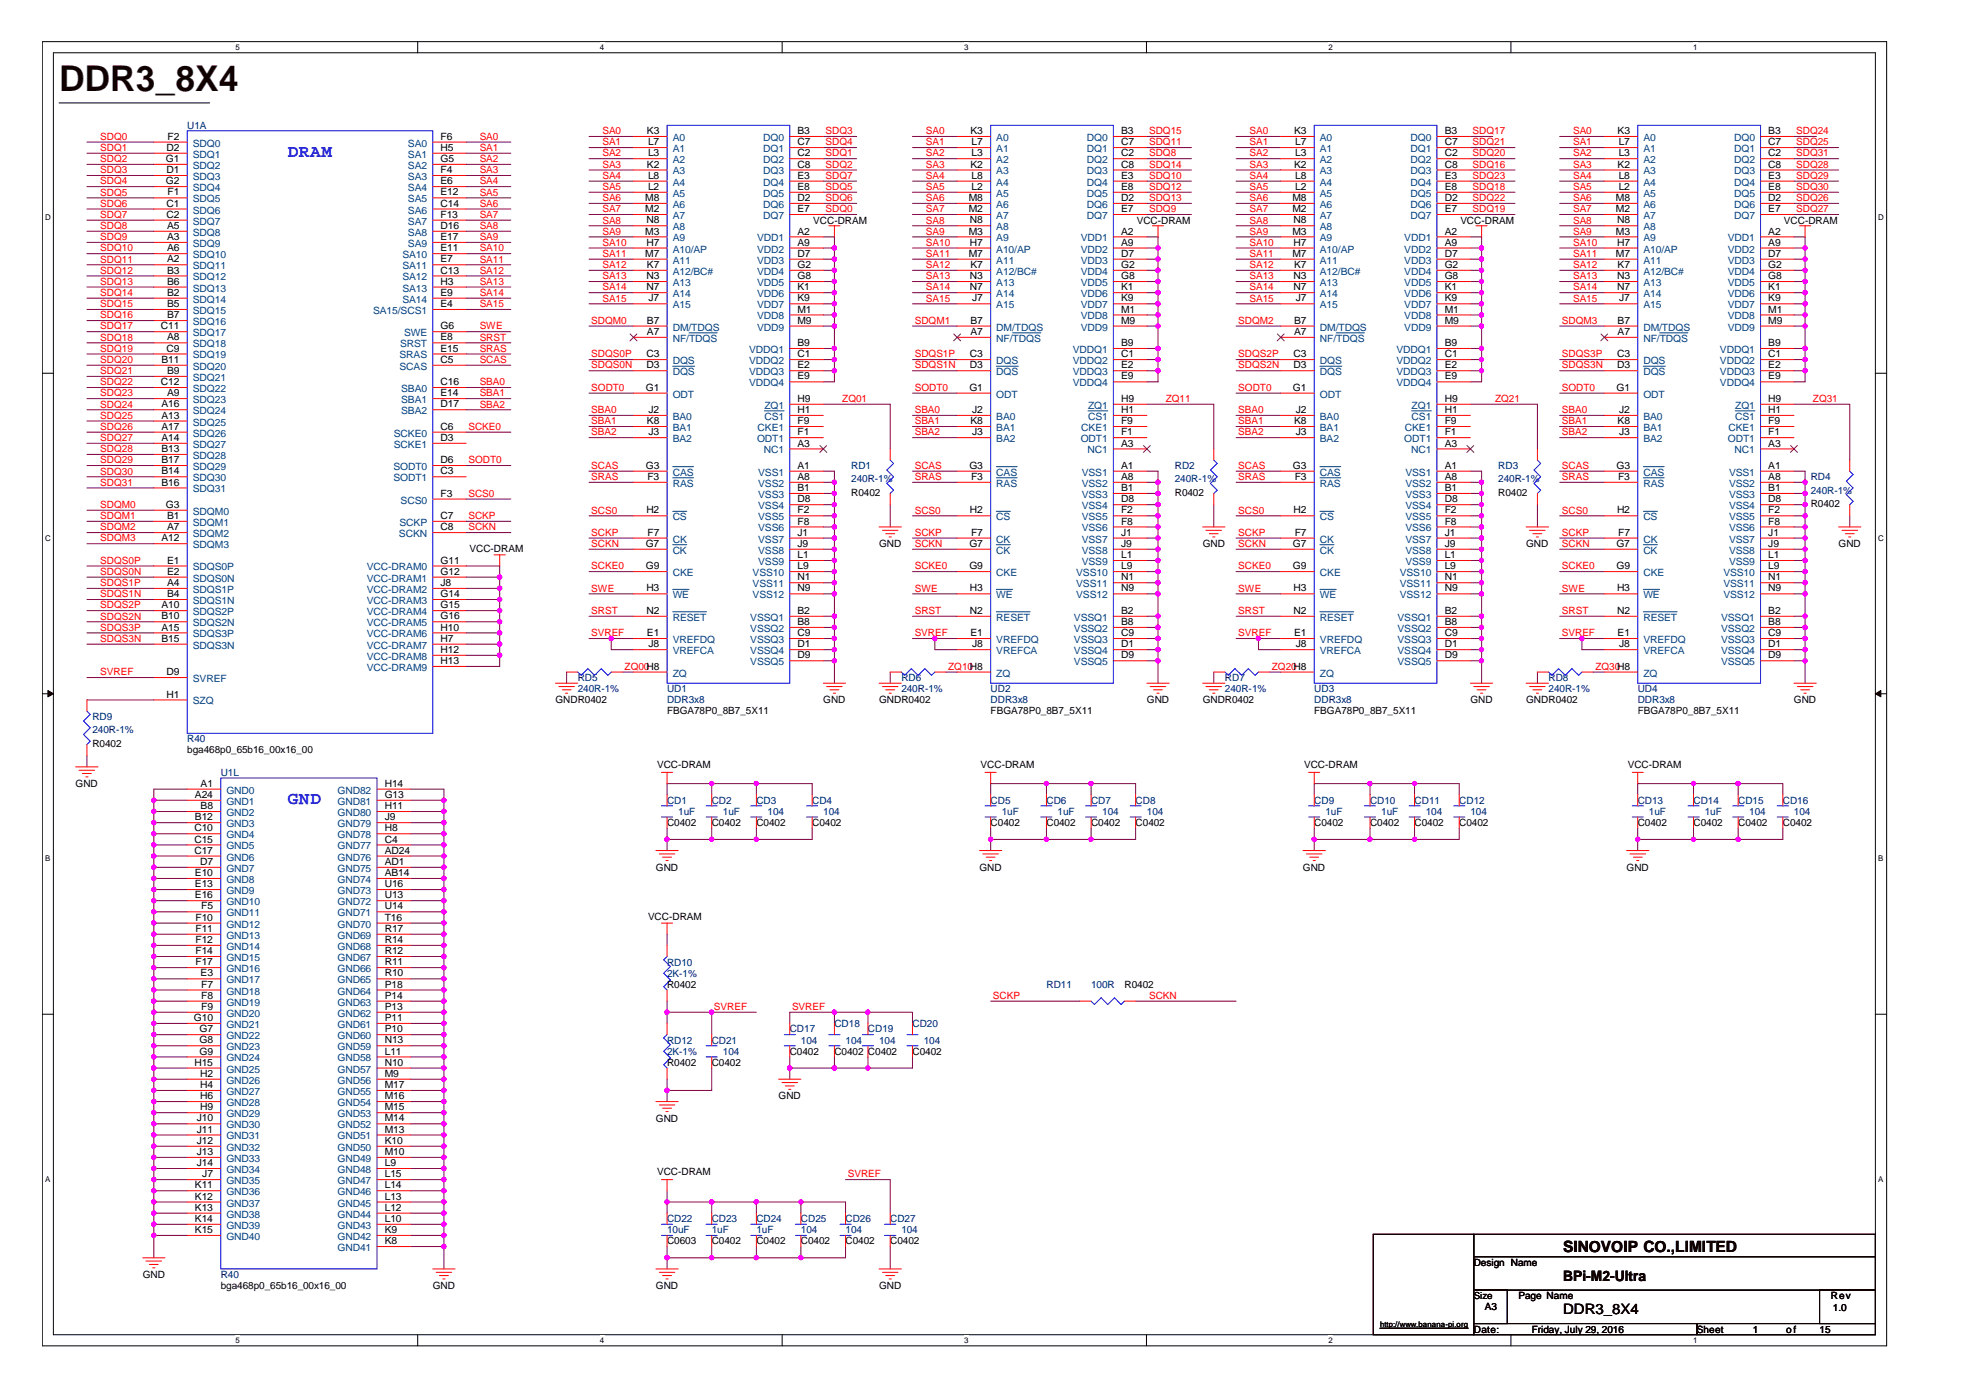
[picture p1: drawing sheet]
<svg xmlns="http://www.w3.org/2000/svg" width="297mm" height="210mm" viewBox="0 0 297 210" stroke-linecap="round" stroke-linejoin="round" font-family="sans-serif">
<defs><g id="words">
<text font-size="5.3" fill="#400000" x="8.9" y="13.7">DDR3_8X4</text>
<g font-size="2.7" fill="#00f">
<text x="43.2" y="23.6">DRAM</text>
<text x="43.2" y="120.8">GND</text>
</g>
<text font-size="2.3" x="234.8" y="188.1">SINOVOIP CO.,LIMITED</text>
<g font-size="2.2">
<text x="234.8" y="197.5">DDR3_8X4</text>
<text x="234.8" y="192.5">BPi-M2-Ultra</text>
</g>
<g font-size="1.5" fill="#f00">
<text x="15.1" y="21">SDQ0</text>
<text x="15.1" y="22.7">SDQ1</text>
<text x="72.1" y="21">SA0</text>
<text x="72.1" y="22.7">SA1</text>
<text x="90.5" y="20.2">SA0</text>
<text x="90.5" y="23.5">SA2</text>
<text x="90.5" y="21.8">SA1</text>
<text x="124" y="23.5">SDQ1</text>
<text x="124" y="20.2">SDQ3</text>
<text x="124" y="21.8">SDQ4</text>
<text x="139.1" y="20.2">SA0</text>
<text x="139.1" y="23.5">SA2</text>
<text x="139.1" y="21.8">SA1</text>
<text x="172.7" y="23.5">SDQ8</text>
<text x="172.7" y="20.2">SDQ15</text>
<text x="172.7" y="21.8">SDQ11</text>
<text x="187.7" y="20.2">SA0</text>
<text x="187.7" y="23.5">SA2</text>
<text x="187.7" y="21.8">SA1</text>
<text x="221.3" y="23.5">SDQ20</text>
<text x="221.3" y="20.2">SDQ17</text>
<text x="221.3" y="21.8">SDQ21</text>
<text x="236.3" y="20.2">SA0</text>
<text x="236.3" y="23.5">SA2</text>
<text x="236.3" y="21.8">SA1</text>
<text x="269.9" y="20.2">SDQ24</text>
<text x="269.9" y="21.8">SDQ25</text>
<text x="269.9" y="23.5">SDQ31</text>
<text x="15.1" y="24.4">SDQ2</text>
<text x="15.1" y="26">SDQ3</text>
<text x="15.1" y="27.7">SDQ4</text>
<text x="15.1" y="29.4">SDQ5</text>
<text x="72.1" y="24.4">SA2</text>
<text x="72.1" y="26">SA3</text>
<text x="72.1" y="27.7">SA4</text>
<text x="72.1" y="29.4">SA5</text>
<text x="90.5" y="26.9">SA4</text>
<text x="90.5" y="25.2">SA3</text>
<text x="90.5" y="28.5">SA5</text>
<text x="124" y="28.5">SDQ5</text>
<text x="124" y="26.9">SDQ7</text>
<text x="124" y="25.2">SDQ2</text>
<text x="139.1" y="26.9">SA4</text>
<text x="139.1" y="25.2">SA3</text>
<text x="139.1" y="28.5">SA5</text>
<text x="172.7" y="26.9">SDQ10</text>
<text x="172.7" y="28.5">SDQ12</text>
<text x="172.7" y="25.2">SDQ14</text>
<text x="187.7" y="26.9">SA4</text>
<text x="187.7" y="25.2">SA3</text>
<text x="187.7" y="28.5">SA5</text>
<text x="221.3" y="26.9">SDQ23</text>
<text x="221.3" y="28.5">SDQ18</text>
<text x="221.3" y="25.2">SDQ16</text>
<text x="236.3" y="26.9">SA4</text>
<text x="236.3" y="25.2">SA3</text>
<text x="236.3" y="28.5">SA5</text>
<text x="269.9" y="26.9">SDQ29</text>
<text x="269.9" y="28.5">SDQ30</text>
<text x="269.9" y="25.2">SDQ28</text>
<text x="15.1" y="31.1">SDQ6</text>
<text x="15.1" y="32.7">SDQ7</text>
<text x="15.1" y="34.4">SDQ8</text>
<text x="72.1" y="31.1">SA6</text>
<text x="72.1" y="32.7">SA7</text>
<text x="72.1" y="34.4">SA8</text>
<text x="90.5" y="31.9">SA7</text>
<text x="90.5" y="30.2">SA6</text>
<text x="90.5" y="35.3">SA9</text>
<text x="90.5" y="33.6">SA8</text>
<text x="124" y="30.2">SDQ6</text>
<text x="124" y="31.9">SDQ0</text>
<text x="139.1" y="31.9">SA7</text>
<text x="139.1" y="30.2">SA6</text>
<text x="139.1" y="35.3">SA9</text>
<text x="139.1" y="33.6">SA8</text>
<text x="172.7" y="30.2">SDQ13</text>
<text x="172.7" y="31.9">SDQ9</text>
<text x="187.7" y="31.9">SA7</text>
<text x="187.7" y="30.2">SA6</text>
<text x="187.7" y="35.3">SA9</text>
<text x="187.7" y="33.6">SA8</text>
<text x="221.3" y="31.9">SDQ19</text>
<text x="221.3" y="30.2">SDQ22</text>
<text x="236.3" y="31.9">SA7</text>
<text x="236.3" y="30.2">SA6</text>
<text x="236.3" y="35.3">SA9</text>
<text x="236.3" y="33.6">SA8</text>
<text x="269.9" y="30.2">SDQ26</text>
<text x="269.9" y="31.9">SDQ27</text>
<text x="15.1" y="36.1">SDQ9</text>
<text x="15.1" y="37.8">SDQ10</text>
<text x="15.1" y="39.4">SDQ11</text>
<text x="15.1" y="41.1">SDQ12</text>
<text x="72.1" y="36.1">SA9</text>
<text x="72.1" y="37.8">SA10</text>
<text x="72.1" y="39.4">SA11</text>
<text x="72.1" y="41.1">SA12</text>
<text x="90.5" y="36.9">SA10</text>
<text x="90.5" y="38.6">SA11</text>
<text x="90.5" y="40.3">SA12</text>
<text x="90.5" y="42">SA13</text>
<text x="139.1" y="36.9">SA10</text>
<text x="139.1" y="38.6">SA11</text>
<text x="139.1" y="40.3">SA12</text>
<text x="139.1" y="42">SA13</text>
<text x="187.7" y="36.9">SA10</text>
<text x="187.7" y="38.6">SA11</text>
<text x="187.7" y="40.3">SA12</text>
<text x="187.7" y="42">SA13</text>
<text x="236.3" y="36.9">SA10</text>
<text x="236.3" y="38.6">SA11</text>
<text x="236.3" y="40.3">SA12</text>
<text x="236.3" y="42">SA13</text>
<text x="15.1" y="42.8">SDQ13</text>
<text x="15.1" y="44.5">SDQ14</text>
<text x="15.1" y="46.2">SDQ15</text>
<text x="15.1" y="47.8">SDQ16</text>
<text x="72.1" y="46.2">SA15</text>
<text x="72.1" y="42.8">SA13</text>
<text x="72.1" y="44.5">SA14</text>
<text x="90.5" y="43.6">SA14</text>
<text x="90.5" y="45.3">SA15</text>
<text x="139.1" y="43.6">SA14</text>
<text x="139.1" y="45.3">SA15</text>
<text x="187.7" y="43.6">SA14</text>
<text x="187.7" y="45.3">SA15</text>
<text x="236.3" y="43.6">SA14</text>
<text x="236.3" y="45.3">SA15</text>
<text x="15.1" y="49.5">SDQ17</text>
<text x="15.1" y="51.2">SDQ18</text>
<text x="15.1" y="52.8">SDQ19</text>
<text x="72.1" y="49.5">SWE</text>
<text x="72.1" y="51.2">SRST</text>
<text x="72.1" y="52.8">SRAS</text>
<text x="88.8" y="48.7">SDQM0</text>
<text x="88.8" y="53.7">SDQS0P</text>
<text x="137.4" y="48.7">SDQM1</text>
<text x="137.4" y="53.7">SDQS1P</text>
<text x="186.1" y="48.7">SDQM2</text>
<text x="186.1" y="53.7">SDQS2P</text>
<text x="234.7" y="48.7">SDQM3</text>
<text x="234.7" y="53.7">SDQS3P</text>
<text x="15.1" y="54.5">SDQ20</text>
<text x="15.1" y="56.2">SDQ21</text>
<text x="15.1" y="57.9">SDQ22</text>
<text x="15.1" y="59.6">SDQ23</text>
<text x="72.1" y="54.5">SCAS</text>
<text x="72.1" y="57.9">SBA0</text>
<text x="72.1" y="59.6">SBA1</text>
<text x="88.8" y="55.4">SDQS0N</text>
<text x="88.8" y="58.7">SODT0</text>
<text x="137.4" y="55.4">SDQS1N</text>
<text x="137.4" y="58.7">SODT0</text>
<text x="186.1" y="55.4">SDQS2N</text>
<text x="186.1" y="58.7">SODT0</text>
<text x="234.7" y="55.4">SDQS3N</text>
<text x="234.7" y="58.7">SODT0</text>
<text x="15.1" y="61.2">SDQ24</text>
<text x="15.1" y="62.9">SDQ25</text>
<text x="15.1" y="64.6">SDQ26</text>
<text x="70.4" y="64.6">SCKE0</text>
<text x="72.1" y="61.2">SBA2</text>
<text x="88.8" y="62.1">SBA0</text>
<text x="88.8" y="65.4">SBA2</text>
<text x="88.8" y="63.7">SBA1</text>
<text x="126.6" y="60.4">ZQ01</text>
<text x="137.4" y="62.1">SBA0</text>
<text x="137.4" y="65.4">SBA2</text>
<text x="137.4" y="63.7">SBA1</text>
<text x="175.2" y="60.4">ZQ11</text>
<text x="186.1" y="62.1">SBA0</text>
<text x="186.1" y="65.4">SBA2</text>
<text x="186.1" y="63.7">SBA1</text>
<text x="224.6" y="60.4">ZQ21</text>
<text x="234.7" y="62.1">SBA0</text>
<text x="234.7" y="65.4">SBA2</text>
<text x="234.7" y="63.7">SBA1</text>
<text x="272.4" y="60.4">ZQ31</text>
<text x="15.1" y="66.3">SDQ27</text>
<text x="15.1" y="67.9">SDQ28</text>
<text x="15.1" y="69.6">SDQ29</text>
<text x="15.1" y="71.3">SDQ30</text>
<text x="70.4" y="69.6">SODT0</text>
<text x="88.8" y="70.5">SCAS</text>
<text x="137.4" y="70.5">SCAS</text>
<text x="186.1" y="70.5">SCAS</text>
<text x="234.7" y="70.5">SCAS</text>
<text x="15.1" y="73">SDQ31</text>
<text x="15.1" y="76.3">SDQM0</text>
<text x="15.1" y="78">SDQM1</text>
<text x="70.4" y="78">SCKP</text>
<text x="70.4" y="74.6">SCS0</text>
<text x="88.8" y="72.1">SRAS</text>
<text x="88.8" y="77.2">SCS0</text>
<text x="137.4" y="72.1">SRAS</text>
<text x="137.4" y="77.2">SCS0</text>
<text x="186.1" y="72.1">SRAS</text>
<text x="186.1" y="77.2">SCS0</text>
<text x="234.7" y="72.1">SRAS</text>
<text x="234.7" y="77.2">SCS0</text>
<text x="15.1" y="81.4">SDQM3</text>
<text x="15.1" y="79.7">SDQM2</text>
<text x="70.4" y="79.7">SCKN</text>
<text x="88.8" y="82.2">SCKN</text>
<text x="88.8" y="80.5">SCKP</text>
<text x="137.4" y="82.2">SCKN</text>
<text x="137.4" y="80.5">SCKP</text>
<text x="186.1" y="82.2">SCKN</text>
<text x="186.1" y="80.5">SCKP</text>
<text x="234.7" y="82.2">SCKN</text>
<text x="234.7" y="80.5">SCKP</text>
<text x="15.1" y="84.7">SDQS0P</text>
<text x="15.1" y="89.7">SDQS1N</text>
<text x="15.1" y="88.1">SDQS1P</text>
<text x="15.1" y="86.4">SDQS0N</text>
<text x="88.8" y="85.5">SCKE0</text>
<text x="88.8" y="88.9">SWE</text>
<text x="137.4" y="85.5">SCKE0</text>
<text x="137.4" y="88.9">SWE</text>
<text x="186.1" y="85.5">SCKE0</text>
<text x="186.1" y="88.9">SWE</text>
<text x="234.7" y="85.5">SCKE0</text>
<text x="234.7" y="88.9">SWE</text>
<text x="15.1" y="93.1">SDQS2N</text>
<text x="15.1" y="91.4">SDQS2P</text>
<text x="15.1" y="94.8">SDQS3P</text>
<text x="88.8" y="95.6">SVREF</text>
<text x="88.8" y="92.3">SRST</text>
<text x="137.4" y="95.6">SVREF</text>
<text x="137.4" y="92.3">SRST</text>
<text x="186.1" y="95.6">SVREF</text>
<text x="186.1" y="92.3">SRST</text>
<text x="234.7" y="95.6">SVREF</text>
<text x="234.7" y="92.3">SRST</text>
<text x="15.1" y="96.4">SDQS3N</text>
<text x="15.1" y="101.5">SVREF</text>
<text x="93.9" y="100.6">ZQ00H8</text>
<text x="142.5" y="100.6">ZQ10H8</text>
<text x="191.1" y="100.6">ZQ20H8</text>
<text x="239.7" y="100.6">ZQ30H8</text>
<text x="107.3" y="151.8">SVREF</text>
<text x="119" y="151.8">SVREF</text>
<text x="149.2" y="150.1">SCKP</text>
<text x="172.7" y="150.1">SCKN</text>
<text x="127.4" y="176.9">SVREF</text>
</g>
<g font-size="1.5">
<text x="25" y="22.7">D2</text>
<text x="25.2" y="21">F2</text>
<text x="66.2" y="21">F6</text>
<text x="66.2" y="22.7">H5</text>
<text x="97.2" y="20.1">K3</text>
<text x="97.4" y="21.8">L7</text>
<text x="97.4" y="23.5">L3</text>
<text x="119.8" y="21.8">C7</text>
<text x="119.8" y="20.1">B3</text>
<text x="119.8" y="23.5">C2</text>
<text x="145.8" y="20.1">K3</text>
<text x="146" y="21.8">L7</text>
<text x="146" y="23.5">L3</text>
<text x="168.4" y="21.8">C7</text>
<text x="168.4" y="20.1">B3</text>
<text x="168.4" y="23.5">C2</text>
<text x="194.4" y="20.1">K3</text>
<text x="194.6" y="21.8">L7</text>
<text x="194.6" y="23.5">L3</text>
<text x="217.1" y="21.8">C7</text>
<text x="217.1" y="20.1">B3</text>
<text x="217.1" y="23.5">C2</text>
<text x="243" y="20.1">K3</text>
<text x="243.2" y="21.8">L7</text>
<text x="243.2" y="23.5">L3</text>
<text x="265.7" y="21.8">C7</text>
<text x="265.7" y="20.1">B3</text>
<text x="265.7" y="23.5">C2</text>
<text x="24.9" y="24.3">G1</text>
<text x="24.9" y="27.7">G2</text>
<text x="25" y="26">D1</text>
<text x="25.2" y="29.4">F1</text>
<text x="66.2" y="24.3">G5</text>
<text x="66.2" y="26">F4</text>
<text x="66.2" y="27.7">E6</text>
<text x="66.2" y="29.4">E12</text>
<text x="97.2" y="25.2">K2</text>
<text x="97.4" y="28.5">L2</text>
<text x="97.4" y="26.9">L8</text>
<text x="119.8" y="26.9">E3</text>
<text x="119.8" y="25.2">C8</text>
<text x="119.8" y="28.5">E8</text>
<text x="145.8" y="25.2">K2</text>
<text x="146" y="28.5">L2</text>
<text x="146" y="26.9">L8</text>
<text x="168.4" y="26.9">E3</text>
<text x="168.4" y="25.2">C8</text>
<text x="168.4" y="28.5">E8</text>
<text x="194.4" y="25.2">K2</text>
<text x="194.6" y="28.5">L2</text>
<text x="194.6" y="26.9">L8</text>
<text x="217.1" y="26.9">E3</text>
<text x="217.1" y="25.2">C8</text>
<text x="217.1" y="28.5">E8</text>
<text x="243" y="25.2">K2</text>
<text x="243.2" y="28.5">L2</text>
<text x="243.2" y="26.9">L8</text>
<text x="265.7" y="26.9">E3</text>
<text x="265.7" y="25.2">C8</text>
<text x="265.7" y="28.5">E8</text>
<text x="25" y="31">C1</text>
<text x="25" y="32.7">C2</text>
<text x="25.1" y="34.4">A5</text>
<text x="66.2" y="31">C14</text>
<text x="66.2" y="32.7">F13</text>
<text x="66.2" y="34.4">D16</text>
<text x="96.9" y="30.2">M8</text>
<text x="96.9" y="31.9">M2</text>
<text x="96.9" y="35.2">M3</text>
<text x="97.1" y="33.6">N8</text>
<text x="119.8" y="30.2">D2</text>
<text x="119.8" y="31.9">E7</text>
<text x="119.8" y="35.2">A2</text>
<text x="122.2" y="33.6">VCC-DRAM</text>
<text x="145.6" y="30.2">M8</text>
<text x="145.6" y="31.9">M2</text>
<text x="145.6" y="35.2">M3</text>
<text x="145.7" y="33.6">N8</text>
<text x="168.4" y="30.2">D2</text>
<text x="168.4" y="31.9">E7</text>
<text x="168.4" y="35.2">A2</text>
<text x="170.8" y="33.6">VCC-DRAM</text>
<text x="194.2" y="30.2">M8</text>
<text x="194.2" y="31.9">M2</text>
<text x="194.2" y="35.2">M3</text>
<text x="194.4" y="33.6">N8</text>
<text x="217.1" y="30.2">D2</text>
<text x="217.1" y="31.9">E7</text>
<text x="217.1" y="35.2">A2</text>
<text x="219.4" y="33.6">VCC-DRAM</text>
<text x="242.8" y="30.2">M8</text>
<text x="242.8" y="31.9">M2</text>
<text x="242.8" y="35.2">M3</text>
<text x="243" y="33.6">N8</text>
<text x="265.7" y="30.2">D2</text>
<text x="265.7" y="31.9">E7</text>
<text x="265.7" y="35.2">A2</text>
<text x="268" y="33.6">VCC-DRAM</text>
<text x="25.1" y="36.1">A3</text>
<text x="25.1" y="37.8">A6</text>
<text x="25.1" y="39.4">A2</text>
<text x="25.1" y="41.1">B3</text>
<text x="66.2" y="37.8">E11</text>
<text x="66.2" y="39.4">E7</text>
<text x="66.2" y="41.1">C13</text>
<text x="66.2" y="36.1">E17</text>
<text x="96.9" y="38.6">M7</text>
<text x="97.1" y="36.9">H7</text>
<text x="97.1" y="41.9">N3</text>
<text x="97.2" y="40.3">K7</text>
<text x="119.8" y="40.3">G2</text>
<text x="119.8" y="41.9">G8</text>
<text x="119.8" y="36.9">A9</text>
<text x="119.8" y="38.6">D7</text>
<text x="145.6" y="38.6">M7</text>
<text x="145.7" y="36.9">H7</text>
<text x="145.7" y="41.9">N3</text>
<text x="145.8" y="40.3">K7</text>
<text x="168.4" y="40.3">G2</text>
<text x="168.4" y="41.9">G8</text>
<text x="168.4" y="36.9">A9</text>
<text x="168.4" y="38.6">D7</text>
<text x="194.2" y="38.6">M7</text>
<text x="194.4" y="36.9">H7</text>
<text x="194.4" y="41.9">N3</text>
<text x="194.4" y="40.3">K7</text>
<text x="217.1" y="40.3">G2</text>
<text x="217.1" y="41.9">G8</text>
<text x="217.1" y="36.9">A9</text>
<text x="217.1" y="38.6">D7</text>
<text x="242.8" y="38.6">M7</text>
<text x="243" y="36.9">H7</text>
<text x="243" y="41.9">N3</text>
<text x="243" y="40.3">K7</text>
<text x="265.7" y="40.3">G2</text>
<text x="265.7" y="41.9">G8</text>
<text x="265.7" y="36.9">A9</text>
<text x="265.7" y="38.6">D7</text>
<text x="25.1" y="42.8">B6</text>
<text x="25.1" y="44.4">B2</text>
<text x="25.1" y="46.1">B5</text>
<text x="25.1" y="47.8">B7</text>
<text x="66.2" y="42.8">H3</text>
<text x="66.2" y="44.4">E9</text>
<text x="66.2" y="46.1">E4</text>
<text x="97.1" y="43.6">N7</text>
<text x="97.5" y="45.3">J7</text>
<text x="119.8" y="43.6">K1</text>
<text x="119.8" y="45.3">K9</text>
<text x="119.8" y="47">M1</text>
<text x="145.7" y="43.6">N7</text>
<text x="146.1" y="45.3">J7</text>
<text x="168.4" y="43.6">K1</text>
<text x="168.4" y="45.3">K9</text>
<text x="168.4" y="47">M1</text>
<text x="194.4" y="43.6">N7</text>
<text x="194.7" y="45.3">J7</text>
<text x="217.1" y="43.6">K1</text>
<text x="217.1" y="45.3">K9</text>
<text x="217.1" y="47">M1</text>
<text x="243" y="43.6">N7</text>
<text x="243.3" y="45.3">J7</text>
<text x="265.7" y="43.6">K1</text>
<text x="265.7" y="45.3">K9</text>
<text x="265.7" y="47">M1</text>
<text x="24.2" y="49.5">C11</text>
<text x="25" y="52.8">C9</text>
<text x="25.1" y="51.2">A8</text>
<text x="66.2" y="52.8">E15</text>
<text x="66.2" y="51.2">E8</text>
<text x="66.2" y="49.5">G6</text>
<text x="97.1" y="53.7">C3</text>
<text x="97.2" y="48.6">B7</text>
<text x="97.2" y="50.3">A7</text>
<text x="119.8" y="52">B9</text>
<text x="119.8" y="53.7">C1</text>
<text x="119.8" y="48.6">M9</text>
<text x="145.7" y="53.7">C3</text>
<text x="145.8" y="48.6">B7</text>
<text x="145.8" y="50.3">A7</text>
<text x="168.4" y="52">B9</text>
<text x="168.4" y="53.7">C1</text>
<text x="168.4" y="48.6">M9</text>
<text x="194.4" y="53.7">C3</text>
<text x="194.4" y="48.6">B7</text>
<text x="194.4" y="50.3">A7</text>
<text x="217.1" y="52">B9</text>
<text x="217.1" y="53.7">C1</text>
<text x="217.1" y="48.6">M9</text>
<text x="243" y="53.7">C3</text>
<text x="243" y="48.6">B7</text>
<text x="243" y="50.3">A7</text>
<text x="265.7" y="52">B9</text>
<text x="265.7" y="53.7">C1</text>
<text x="265.7" y="48.6">M9</text>
<text x="24.2" y="57.9">C12</text>
<text x="24.3" y="54.5">B11</text>
<text x="25.1" y="56.2">B9</text>
<text x="25.1" y="59.5">A9</text>
<text x="66.2" y="57.9">C16</text>
<text x="66.2" y="59.5">E14</text>
<text x="66.2" y="54.5">C5</text>
<text x="97" y="58.7">G1</text>
<text x="97.1" y="55.3">D3</text>
<text x="119.8" y="55.3">E2</text>
<text x="119.8" y="57">E9</text>
<text x="145.6" y="58.7">G1</text>
<text x="145.7" y="55.3">D3</text>
<text x="168.4" y="55.3">E2</text>
<text x="168.4" y="57">E9</text>
<text x="194.3" y="58.7">G1</text>
<text x="194.4" y="55.3">D3</text>
<text x="217.1" y="55.3">E2</text>
<text x="217.1" y="57">E9</text>
<text x="242.9" y="58.7">G1</text>
<text x="243" y="55.3">D3</text>
<text x="265.7" y="55.3">E2</text>
<text x="265.7" y="57">E9</text>
<text x="24.3" y="61.2">A16</text>
<text x="24.3" y="62.9">A13</text>
<text x="24.3" y="64.6">A17</text>
<text x="66.2" y="61.2">D17</text>
<text x="66.2" y="64.6">C6</text>
<text x="97.2" y="63.7">K8</text>
<text x="97.5" y="62.1">J2</text>
<text x="97.5" y="65.4">J3</text>
<text x="119.8" y="60.4">H9</text>
<text x="119.8" y="62.1">H1</text>
<text x="119.8" y="63.7">F9</text>
<text x="119.8" y="65.4">F1</text>
<text x="145.8" y="63.7">K8</text>
<text x="146.1" y="62.1">J2</text>
<text x="146.1" y="65.4">J3</text>
<text x="168.4" y="60.4">H9</text>
<text x="168.4" y="62.1">H1</text>
<text x="168.4" y="63.7">F9</text>
<text x="168.4" y="65.4">F1</text>
<text x="194.4" y="63.7">K8</text>
<text x="194.7" y="62.1">J2</text>
<text x="194.7" y="65.4">J3</text>
<text x="217.1" y="60.4">H9</text>
<text x="217.1" y="62.1">H1</text>
<text x="217.1" y="63.7">F9</text>
<text x="217.1" y="65.4">F1</text>
<text x="243" y="63.7">K8</text>
<text x="243.3" y="62.1">J2</text>
<text x="243.3" y="65.4">J3</text>
<text x="265.7" y="60.4">H9</text>
<text x="265.7" y="62.1">H1</text>
<text x="265.7" y="63.7">F9</text>
<text x="265.7" y="65.4">F1</text>
<text x="24.3" y="66.2">A14</text>
<text x="24.3" y="67.9">B13</text>
<text x="24.3" y="69.6">B17</text>
<text x="24.3" y="71.3">B14</text>
<text x="66.2" y="66.2">D3</text>
<text x="66.2" y="69.6">D6</text>
<text x="66.2" y="71.3">C3</text>
<text x="97" y="70.4">G3</text>
<text x="119.8" y="70.4">A1</text>
<text x="119.8" y="67.1">A3</text>
<text x="145.6" y="70.4">G3</text>
<text x="168.4" y="70.4">A1</text>
<text x="168.4" y="67.1">A3</text>
<text x="194.3" y="70.4">G3</text>
<text x="217.1" y="70.4">A1</text>
<text x="217.1" y="67.1">A3</text>
<text x="242.9" y="70.4">G3</text>
<text x="265.7" y="70.4">A1</text>
<text x="265.7" y="67.1">A3</text>
<text x="24.3" y="73">B16</text>
<text x="24.9" y="76.3">G3</text>
<text x="25.1" y="78">B1</text>
<text x="66.2" y="78">C7</text>
<text x="66.2" y="74.6">F3</text>
<text x="97.1" y="77.1">H2</text>
<text x="97.3" y="72.1">F3</text>
<text x="119.8" y="73.8">B1</text>
<text x="119.8" y="75.5">D8</text>
<text x="119.8" y="72.1">A8</text>
<text x="119.8" y="77.1">F2</text>
<text x="127.9" y="74.5">R0402</text>
<text x="145.7" y="77.1">H2</text>
<text x="145.9" y="72.1">F3</text>
<text x="168.4" y="73.8">B1</text>
<text x="168.4" y="75.5">D8</text>
<text x="168.4" y="72.1">A8</text>
<text x="168.4" y="77.1">F2</text>
<text x="176.5" y="74.5">R0402</text>
<text x="194.4" y="77.1">H2</text>
<text x="194.5" y="72.1">F3</text>
<text x="217.1" y="73.8">B1</text>
<text x="217.1" y="75.5">D8</text>
<text x="217.1" y="72.1">A8</text>
<text x="217.1" y="77.1">F2</text>
<text x="225.1" y="74.5">R0402</text>
<text x="243" y="77.1">H2</text>
<text x="243.1" y="72.1">F3</text>
<text x="265.7" y="73.8">B1</text>
<text x="265.7" y="75.5">D8</text>
<text x="265.7" y="72.1">A8</text>
<text x="265.7" y="77.1">F2</text>
<text x="272.1" y="76.2">R0402</text>
<text x="24.3" y="81.3">A12</text>
<text x="25.1" y="79.7">A7</text>
<text x="66.2" y="79.7">C8</text>
<text x="70.5" y="82.9">VCC-DRAM</text>
<text x="97" y="82.2">G7</text>
<text x="97.3" y="80.5">F7</text>
<text x="119.8" y="78.8">F8</text>
<text x="119.8" y="80.5">J1</text>
<text x="119.8" y="82.2">J9</text>
<text x="119.8" y="83.9">L1</text>
<text x="132.1" y="82.2">GND</text>
<text x="145.6" y="82.2">G7</text>
<text x="145.9" y="80.5">F7</text>
<text x="168.4" y="78.8">F8</text>
<text x="168.4" y="80.5">J1</text>
<text x="168.4" y="82.2">J9</text>
<text x="168.4" y="83.9">L1</text>
<text x="180.7" y="82.2">GND</text>
<text x="194.3" y="82.2">G7</text>
<text x="194.5" y="80.5">F7</text>
<text x="217.1" y="78.8">F8</text>
<text x="217.1" y="80.5">J1</text>
<text x="217.1" y="82.2">J9</text>
<text x="217.1" y="83.9">L1</text>
<text x="229.3" y="82.2">GND</text>
<text x="242.9" y="82.2">G7</text>
<text x="243.1" y="80.5">F7</text>
<text x="265.7" y="78.8">F8</text>
<text x="265.7" y="80.5">J1</text>
<text x="265.7" y="82.2">J9</text>
<text x="265.7" y="83.9">L1</text>
<text x="276.2" y="82.2">GND</text>
<text x="25.1" y="84.7">E1</text>
<text x="25.1" y="86.4">E2</text>
<text x="25.1" y="88">A4</text>
<text x="25.1" y="89.7">B4</text>
<text x="66.2" y="84.7">G11</text>
<text x="66.2" y="86.4">G12</text>
<text x="66.2" y="89.7">G14</text>
<text x="66.2" y="88">J8</text>
<text x="97" y="85.5">G9</text>
<text x="97.1" y="88.9">H3</text>
<text x="119.8" y="85.5">L9</text>
<text x="119.8" y="87.2">N1</text>
<text x="119.8" y="88.9">N9</text>
<text x="145.6" y="85.5">G9</text>
<text x="145.7" y="88.9">H3</text>
<text x="168.4" y="85.5">L9</text>
<text x="168.4" y="87.2">N1</text>
<text x="168.4" y="88.9">N9</text>
<text x="194.3" y="85.5">G9</text>
<text x="194.4" y="88.9">H3</text>
<text x="217.1" y="85.5">L9</text>
<text x="217.1" y="87.2">N1</text>
<text x="217.1" y="88.9">N9</text>
<text x="242.9" y="85.5">G9</text>
<text x="243" y="88.9">H3</text>
<text x="265.7" y="85.5">L9</text>
<text x="265.7" y="87.2">N1</text>
<text x="265.7" y="88.9">N9</text>
<text x="24.3" y="91.4">A10</text>
<text x="24.3" y="93.1">B10</text>
<text x="24.3" y="94.7">A15</text>
<text x="66.2" y="91.4">G15</text>
<text x="66.2" y="93.1">G16</text>
<text x="66.2" y="94.7">H10</text>
<text x="97.1" y="92.2">N2</text>
<text x="97.2" y="95.6">E1</text>
<text x="119.8" y="95.6">C9</text>
<text x="119.8" y="93.9">B8</text>
<text x="119.8" y="92.2">B2</text>
<text x="145.7" y="92.2">N2</text>
<text x="145.8" y="95.6">E1</text>
<text x="168.4" y="95.6">C9</text>
<text x="168.4" y="93.9">B8</text>
<text x="168.4" y="92.2">B2</text>
<text x="194.4" y="92.2">N2</text>
<text x="194.4" y="95.6">E1</text>
<text x="217.1" y="95.6">C9</text>
<text x="217.1" y="93.9">B8</text>
<text x="217.1" y="92.2">B2</text>
<text x="243" y="92.2">N2</text>
<text x="243" y="95.6">E1</text>
<text x="265.7" y="95.6">C9</text>
<text x="265.7" y="93.9">B8</text>
<text x="265.7" y="92.2">B2</text>
<text x="24.3" y="96.4">B15</text>
<text x="25" y="101.4">D9</text>
<text x="66.2" y="98.1">H12</text>
<text x="66.2" y="99.8">H13</text>
<text x="66.2" y="96.4">H7</text>
<text x="97.5" y="97.3">J8</text>
<text x="119.8" y="98.9">D9</text>
<text x="119.8" y="97.3">D1</text>
<text x="146.1" y="97.3">J8</text>
<text x="168.4" y="98.9">D9</text>
<text x="168.4" y="97.3">D1</text>
<text x="194.7" y="97.3">J8</text>
<text x="217.1" y="98.9">D9</text>
<text x="217.1" y="97.3">D1</text>
<text x="243.3" y="97.3">J8</text>
<text x="265.7" y="98.9">D9</text>
<text x="265.7" y="97.3">D1</text>
<text x="25" y="104.8">H1</text>
<text x="83.5" y="105.7">GNDR0402</text>
<text x="100.2" y="107.4">FBGA78P0_8B7_5X11</text>
<text x="123.7" y="105.7">GND</text>
<text x="132.1" y="105.7">GNDR0402</text>
<text x="148.8" y="107.4">FBGA78P0_8B7_5X11</text>
<text x="172.3" y="105.7">GND</text>
<text x="180.7" y="105.7">GNDR0402</text>
<text x="197.5" y="107.4">FBGA78P0_8B7_5X11</text>
<text x="220.9" y="105.7">GND</text>
<text x="229.3" y="105.7">GNDR0402</text>
<text x="246.1" y="107.4">FBGA78P0_8B7_5X11</text>
<text x="269.5" y="105.7">GND</text>
<text x="13.9" y="112.2">R0402</text>
<text x="28.1" y="113.2">bga468p0_65b16_00x16_00</text>
<text x="11.4" y="118.3">GND</text>
<text x="29.3" y="119.9">A24</text>
<text x="30.1" y="118.2">A1</text>
<text x="57.8" y="119.9">G13</text>
<text x="57.8" y="118.2">H14</text>
<text x="98.7" y="115.4">VCC-DRAM</text>
<text x="147.3" y="115.4">VCC-DRAM</text>
<text x="195.9" y="115.4">VCC-DRAM</text>
<text x="244.6" y="115.4">VCC-DRAM</text>
<text x="29.2" y="124.9">C10</text>
<text x="29.3" y="123.2">B12</text>
<text x="30.1" y="121.6">B8</text>
<text x="57.8" y="124.9">H8</text>
<text x="57.8" y="123.2">J9</text>
<text x="57.8" y="121.6">H11</text>
<text x="100.2" y="124.1">C0402</text>
<text x="106.9" y="124.1">C0402</text>
<text x="113.6" y="124.1">C0402</text>
<text x="122" y="124.1">C0402</text>
<text x="148.8" y="124.1">C0402</text>
<text x="157.2" y="124.1">C0402</text>
<text x="163.9" y="124.1">C0402</text>
<text x="170.6" y="124.1">C0402</text>
<text x="197.5" y="124.1">C0402</text>
<text x="205.8" y="124.1">C0402</text>
<text x="212.5" y="124.1">C0402</text>
<text x="219.2" y="124.1">C0402</text>
<text x="246.1" y="124.1">C0402</text>
<text x="254.4" y="124.1">C0402</text>
<text x="261.2" y="124.1">C0402</text>
<text x="267.9" y="124.1">C0402</text>
<text x="29.2" y="126.6">C15</text>
<text x="29.2" y="128.3">C17</text>
<text x="29.3" y="131.6">E10</text>
<text x="30.1" y="130">D7</text>
<text x="57.8" y="131.6">AB14</text>
<text x="57.8" y="130">AD1</text>
<text x="57.8" y="128.3">AD24</text>
<text x="57.8" y="126.6">C4</text>
<text x="98.6" y="130.8">GND</text>
<text x="147.2" y="130.8">GND</text>
<text x="195.8" y="130.8">GND</text>
<text x="244.4" y="130.8">GND</text>
<text x="29.3" y="133.3">E13</text>
<text x="29.3" y="135">E16</text>
<text x="30.2" y="136.6">F5</text>
<text x="57.8" y="136.6">U14</text>
<text x="57.8" y="135">U13</text>
<text x="57.8" y="133.3">U16</text>
<text x="29.4" y="138.3">F10</text>
<text x="29.4" y="140">F11</text>
<text x="29.4" y="141.7">F12</text>
<text x="29.4" y="143.4">F14</text>
<text x="57.8" y="143.4">R12</text>
<text x="57.8" y="141.7">R14</text>
<text x="57.8" y="140">R17</text>
<text x="57.8" y="138.3">T16</text>
<text x="97.4" y="138.2">VCC-DRAM</text>
<text x="29.4" y="145">F17</text>
<text x="30.1" y="146.7">E3</text>
<text x="30.2" y="148.4">F7</text>
<text x="57.8" y="148.4">P18</text>
<text x="57.8" y="146.7">R10</text>
<text x="57.8" y="145">R11</text>
<text x="100.2" y="148.4">R0402</text>
<text x="169" y="148.4">R0402</text>
<text x="29.1" y="153.4">G10</text>
<text x="30" y="155.1">G7</text>
<text x="30.2" y="150.1">F8</text>
<text x="30.2" y="151.7">F9</text>
<text x="57.8" y="155.1">P10</text>
<text x="57.8" y="153.4">P11</text>
<text x="57.8" y="151.7">P13</text>
<text x="57.8" y="150.1">P14</text>
<text x="29.2" y="160.1">H15</text>
<text x="30" y="156.8">G8</text>
<text x="30" y="158.4">G9</text>
<text x="30.1" y="161.8">H2</text>
<text x="57.8" y="161.8">M9</text>
<text x="57.8" y="160.1">N10</text>
<text x="57.8" y="158.4">L11</text>
<text x="57.8" y="156.8">N13</text>
<text x="100.2" y="160.2">R0402</text>
<text x="106.9" y="160.2">C0402</text>
<text x="118.7" y="158.5">C0402</text>
<text x="125.4" y="158.5">C0402 C0402</text>
<text x="137.1" y="158.5">C0402</text>
<text x="30.1" y="163.5">H4</text>
<text x="30.1" y="165.2">H6</text>
<text x="30.1" y="166.8">H9</text>
<text x="57.8" y="166.8">M15</text>
<text x="57.8" y="165.2">M16</text>
<text x="57.8" y="163.5">M17</text>
<text x="117" y="165.2">GND</text>
<text x="29.5" y="168.5">J10</text>
<text x="29.5" y="170.2">J11</text>
<text x="29.5" y="171.9">J12</text>
<text x="29.5" y="173.5">J13</text>
<text x="57.8" y="173.5">M10</text>
<text x="57.8" y="171.9">K10</text>
<text x="57.8" y="170.2">M13</text>
<text x="57.8" y="168.5">M14</text>
<text x="98.6" y="168.5">GND</text>
<text x="29.3" y="178.6">K11</text>
<text x="29.5" y="175.2">J14</text>
<text x="30.4" y="176.9">J7</text>
<text x="57.8" y="178.6">L14</text>
<text x="57.8" y="176.9">L15</text>
<text x="57.8" y="175.2">L9</text>
<text x="98.7" y="176.6">VCC-DRAM</text>
<text x="29.3" y="180.2">K12</text>
<text x="29.3" y="181.9">K13</text>
<text x="29.3" y="183.6">K14</text>
<text x="29.3" y="185.3">K15</text>
<text x="57.8" y="185.3">K9</text>
<text x="57.8" y="183.6">L10</text>
<text x="57.8" y="181.9">L12</text>
<text x="57.8" y="180.2">L13</text>
<text x="57.8" y="186.9">K8</text>
<text x="100.2" y="187">C0603</text>
<text x="106.9" y="187">C0402</text>
<text x="113.6" y="187">C0402</text>
<text x="120.3" y="187">C0402</text>
<text x="127" y="187">C0402</text>
<text x="133.8" y="187">C0402</text>
<text x="221.4" y="190.2">Design Name</text>
<text x="21.4" y="192">GND</text>
<text x="33.2" y="193.7">bga468p0_65b16_00x16_00</text>
<text x="65" y="193.7">GND</text>
<text x="98.6" y="193.7">GND</text>
<text x="132.1" y="193.7">GND</text>
<text x="221.4" y="195.1">Size</text>
<text x="223.1" y="196.9">A3</text>
<text x="228.1" y="195.2">Page Name</text>
<text x="275.1" y="195.2">Rev</text>
<text x="275.4" y="197">1.0</text>
<text x="221.4" y="200.2">Date:</text>
<text x="230.1" y="200.2">Friday, July 29, 2016</text>
<text x="255" y="200.2">Sheet</text>
<text x="263.3" y="200.2">1</text>
<text x="268.4" y="200.2">of</text>
<text x="273.4" y="200.2">15</text>
</g>
<g font-size="1.5" fill="#000080">
<text x="28.1" y="19.3">U1A</text>
<text x="127.9" y="70.5">RD1</text>
<text x="176.5" y="70.5">RD2</text>
<text x="225.1" y="70.5">RD3</text>
<text x="127.9" y="72.5">240R-1%</text>
<text x="176.5" y="72.5">240R-1%</text>
<text x="225.1" y="72.5">240R-1%</text>
<text x="272.1" y="72.2">RD4</text>
<text x="272.1" y="74.2">240R-1%</text>
<text x="86.8" y="102.3">RD5</text>
<text x="86.8" y="104">240R-1%</text>
<text x="100.2" y="104">UD1</text>
<text x="100.2" y="105.7">DDR3x8</text>
<text x="135.4" y="102.3">RD6</text>
<text x="135.4" y="104">240R-1%</text>
<text x="148.8" y="104">UD2</text>
<text x="148.8" y="105.7">DDR3x8</text>
<text x="184" y="102.3">RD7</text>
<text x="184" y="104">240R-1%</text>
<text x="197.5" y="104">UD3</text>
<text x="197.5" y="105.7">DDR3x8</text>
<text x="232.7" y="102.3">RD8</text>
<text x="232.7" y="104">240R-1%</text>
<text x="246.1" y="104">UD4</text>
<text x="246.1" y="105.7">DDR3x8</text>
<text x="13.9" y="108.2">RD9</text>
<text x="13.9" y="110.2">240R-1%</text>
<text x="28.1" y="111.5">R40</text>
<text x="33.2" y="116.6">U1L</text>
<text x="100.2" y="120.8">CD1</text>
<text x="101.9" y="122.4">1uF</text>
<text x="106.9" y="120.8">CD2</text>
<text x="108.6" y="122.4">1uF</text>
<text x="113.6" y="120.8">CD3</text>
<text x="115.3" y="122.4">104</text>
<text x="122" y="120.8">CD4</text>
<text x="123.7" y="122.4">104</text>
<text x="148.8" y="120.8">CD5</text>
<text x="150.5" y="122.4">1uF</text>
<text x="157.2" y="120.8">CD6</text>
<text x="158.9" y="122.4">1uF</text>
<text x="163.9" y="120.8">CD7</text>
<text x="165.6" y="122.4">104</text>
<text x="170.6" y="120.8">CD8</text>
<text x="172.3" y="122.4">104</text>
<text x="197.5" y="120.8">CD9</text>
<text x="199.1" y="122.4">1uF</text>
<text x="205.8" y="120.8">CD10</text>
<text x="207.5" y="122.4">1uF</text>
<text x="212.5" y="120.8">CD11</text>
<text x="214.2" y="122.4">104</text>
<text x="219.2" y="120.8">CD12</text>
<text x="220.9" y="122.4">104</text>
<text x="246.1" y="120.8">CD13</text>
<text x="247.8" y="122.4">1uF</text>
<text x="254.4" y="120.8">CD14</text>
<text x="256.1" y="122.4">1uF</text>
<text x="261.2" y="120.8">CD15</text>
<text x="262.8" y="122.4">104</text>
<text x="267.9" y="120.8">CD16</text>
<text x="269.5" y="122.4">104</text>
<text x="100.2" y="145.1">RD10</text>
<text x="100.2" y="146.7">2K-1%</text>
<text x="157.2" y="148.4">RD11</text>
<text x="163.9" y="148.4">100R</text>
<text x="118.7" y="155.1">CD17</text>
<text x="125.4" y="154.3">CD18</text>
<text x="130.4" y="155.1">CD19</text>
<text x="137.1" y="154.3">CD20</text>
<text x="100.2" y="156.8">RD12</text>
<text x="100.2" y="158.5">2K-1%</text>
<text x="106.9" y="156.8">CD21</text>
<text x="108.6" y="158.5">104</text>
<text x="120.3" y="156.8">104</text>
<text x="127" y="156.8">104</text>
<text x="132.1" y="156.8">104</text>
<text x="138.8" y="156.8">104</text>
<text x="100.2" y="183.6">CD22</text>
<text x="100.2" y="185.3">10uF</text>
<text x="106.9" y="183.6">CD23</text>
<text x="106.9" y="185.3">1uF</text>
<text x="113.6" y="183.6">CD24</text>
<text x="113.6" y="185.3">1uF</text>
<text x="120.3" y="183.6">CD25</text>
<text x="120.3" y="185.3">104</text>
<text x="127" y="183.6">CD26</text>
<text x="127" y="185.3">104</text>
<text x="133.8" y="183.6">CD27</text>
<text x="135.4" y="185.3">104</text>
<text x="33.2" y="192">R40</text>
</g>
<g font-size="1.5" fill="#004080">
<text x="29" y="22">SDQ0</text>
<text x="29" y="23.7">SDQ1</text>
<text x="61.3" y="22">SA0</text>
<text x="61.3" y="23.7">SA1</text>
<text x="101.1" y="22.9">A1</text>
<text x="101.1" y="21.2">A0</text>
<text x="114.7" y="22.9">DQ1</text>
<text x="114.7" y="21.2">DQ0</text>
<text x="149.7" y="22.9">A1</text>
<text x="149.7" y="21.2">A0</text>
<text x="163.3" y="22.9">DQ1</text>
<text x="163.3" y="21.2">DQ0</text>
<text x="198.3" y="22.9">A1</text>
<text x="198.3" y="21.2">A0</text>
<text x="211.9" y="22.9">DQ1</text>
<text x="211.9" y="21.2">DQ0</text>
<text x="246.9" y="22.9">A1</text>
<text x="246.9" y="21.2">A0</text>
<text x="260.5" y="22.9">DQ1</text>
<text x="260.5" y="21.2">DQ0</text>
<text x="29" y="25.4">SDQ2</text>
<text x="29" y="27">SDQ3</text>
<text x="29" y="28.7">SDQ4</text>
<text x="61.3" y="25.4">SA2</text>
<text x="61.3" y="27">SA3</text>
<text x="61.3" y="28.7">SA4</text>
<text x="101.1" y="24.5">A2</text>
<text x="101.1" y="26.2">A3</text>
<text x="101.1" y="29.6">A5</text>
<text x="101.1" y="27.9">A4</text>
<text x="114.7" y="27.9">DQ4</text>
<text x="114.7" y="26.2">DQ3</text>
<text x="114.7" y="24.5">DQ2</text>
<text x="114.7" y="29.6">DQ5</text>
<text x="149.7" y="24.5">A2</text>
<text x="149.7" y="26.2">A3</text>
<text x="149.7" y="29.6">A5</text>
<text x="149.7" y="27.9">A4</text>
<text x="163.3" y="27.9">DQ4</text>
<text x="163.3" y="26.2">DQ3</text>
<text x="163.3" y="24.5">DQ2</text>
<text x="163.3" y="29.6">DQ5</text>
<text x="198.3" y="24.5">A2</text>
<text x="198.3" y="26.2">A3</text>
<text x="198.3" y="29.6">A5</text>
<text x="198.3" y="27.9">A4</text>
<text x="211.9" y="27.9">DQ4</text>
<text x="211.9" y="26.2">DQ3</text>
<text x="211.9" y="24.5">DQ2</text>
<text x="211.9" y="29.6">DQ5</text>
<text x="246.9" y="24.5">A2</text>
<text x="246.9" y="26.2">A3</text>
<text x="246.9" y="29.6">A5</text>
<text x="246.9" y="27.9">A4</text>
<text x="260.5" y="27.9">DQ4</text>
<text x="260.5" y="26.2">DQ3</text>
<text x="260.5" y="24.5">DQ2</text>
<text x="260.5" y="29.6">DQ5</text>
<text x="29" y="30.4">SDQ5</text>
<text x="29" y="32.1">SDQ6</text>
<text x="29" y="33.8">SDQ7</text>
<text x="29" y="35.4">SDQ8</text>
<text x="61.3" y="30.4">SA5</text>
<text x="61.3" y="32.1">SA6</text>
<text x="61.3" y="33.8">SA7</text>
<text x="61.3" y="35.4">SA8</text>
<text x="101.1" y="31.2">A6</text>
<text x="101.1" y="32.9">A7</text>
<text x="101.1" y="34.6">A8</text>
<text x="114.7" y="31.2">DQ6</text>
<text x="114.7" y="32.9">DQ7</text>
<text x="149.7" y="31.2">A6</text>
<text x="149.7" y="32.9">A7</text>
<text x="149.7" y="34.6">A8</text>
<text x="163.3" y="31.2">DQ6</text>
<text x="163.3" y="32.9">DQ7</text>
<text x="198.3" y="31.2">A6</text>
<text x="198.3" y="32.9">A7</text>
<text x="198.3" y="34.6">A8</text>
<text x="211.9" y="31.2">DQ6</text>
<text x="211.9" y="32.9">DQ7</text>
<text x="246.9" y="31.2">A6</text>
<text x="246.9" y="32.9">A7</text>
<text x="246.9" y="34.6">A8</text>
<text x="260.5" y="31.2">DQ6</text>
<text x="260.5" y="32.9">DQ7</text>
<text x="29" y="37.1">SDQ9</text>
<text x="29" y="38.8">SDQ10</text>
<text x="29" y="40.5">SDQ11</text>
<text x="60.5" y="38.8">SA10</text>
<text x="60.5" y="40.5">SA11</text>
<text x="61.3" y="37.1">SA9</text>
<text x="101.1" y="37.9">A10/AP</text>
<text x="101.1" y="36.3">A9</text>
<text x="101.1" y="39.6">A11</text>
<text x="101.1" y="41.3">A12/BC#</text>
<text x="113.7" y="41.3">VDD4</text>
<text x="113.7" y="36.3">VDD1</text>
<text x="113.7" y="37.9">VDD2</text>
<text x="113.7" y="39.6">VDD3</text>
<text x="149.7" y="37.9">A10/AP</text>
<text x="149.7" y="36.3">A9</text>
<text x="149.7" y="39.6">A11</text>
<text x="149.7" y="41.3">A12/BC#</text>
<text x="162.4" y="41.3">VDD4</text>
<text x="162.4" y="36.3">VDD1</text>
<text x="162.4" y="37.9">VDD2</text>
<text x="162.4" y="39.6">VDD3</text>
<text x="198.3" y="37.9">A10/AP</text>
<text x="198.3" y="36.3">A9</text>
<text x="198.3" y="39.6">A11</text>
<text x="198.3" y="41.3">A12/BC#</text>
<text x="211" y="41.3">VDD4</text>
<text x="211" y="36.3">VDD1</text>
<text x="211" y="37.9">VDD2</text>
<text x="211" y="39.6">VDD3</text>
<text x="246.9" y="37.9">A10/AP</text>
<text x="246.9" y="36.3">A9</text>
<text x="246.9" y="39.6">A11</text>
<text x="246.9" y="41.3">A12/BC#</text>
<text x="259.6" y="41.3">VDD4</text>
<text x="259.6" y="36.3">VDD1</text>
<text x="259.6" y="37.9">VDD2</text>
<text x="259.6" y="39.6">VDD3</text>
<text x="29" y="42.1">SDQ12</text>
<text x="29" y="43.8">SDQ13</text>
<text x="29" y="45.5">SDQ14</text>
<text x="29" y="47.2">SDQ15</text>
<text x="56" y="47.2">SA15/SCS1</text>
<text x="60.5" y="42.1">SA12</text>
<text x="60.5" y="43.8">SA13</text>
<text x="60.5" y="45.5">SA14</text>
<text x="101.1" y="46.3">A15</text>
<text x="101.1" y="43">A13</text>
<text x="101.1" y="44.7">A14</text>
<text x="113.7" y="43">VDD5</text>
<text x="113.7" y="44.7">VDD6</text>
<text x="113.7" y="46.3">VDD7</text>
<text x="113.7" y="48">VDD8</text>
<text x="149.7" y="46.3">A15</text>
<text x="149.7" y="43">A13</text>
<text x="149.7" y="44.7">A14</text>
<text x="162.4" y="43">VDD5</text>
<text x="162.4" y="44.7">VDD6</text>
<text x="162.4" y="46.3">VDD7</text>
<text x="162.4" y="48">VDD8</text>
<text x="198.3" y="46.3">A15</text>
<text x="198.3" y="43">A13</text>
<text x="198.3" y="44.7">A14</text>
<text x="211" y="43">VDD5</text>
<text x="211" y="44.7">VDD6</text>
<text x="211" y="46.3">VDD7</text>
<text x="211" y="48">VDD8</text>
<text x="246.9" y="46.3">A15</text>
<text x="246.9" y="43">A13</text>
<text x="246.9" y="44.7">A14</text>
<text x="259.6" y="43">VDD5</text>
<text x="259.6" y="44.7">VDD6</text>
<text x="259.6" y="46.3">VDD7</text>
<text x="259.6" y="48">VDD8</text>
<text x="29" y="48.8">SDQ16</text>
<text x="29" y="50.5">SDQ17</text>
<text x="29" y="52.2">SDQ18</text>
<text x="29" y="53.9">SDQ19</text>
<text x="60" y="53.9">SRAS</text>
<text x="60.1" y="52.2">SRST</text>
<text x="60.7" y="50.5">SWE</text>
<text x="101.1" y="49.7">DM/TDQS</text>
<text x="101.1" y="51.4">NF/TDQS</text>
<text x="112.6" y="53">VDDQ1</text>
<text x="113.7" y="49.7">VDD9</text>
<text x="149.7" y="49.7">DM/TDQS</text>
<text x="149.7" y="51.4">NF/TDQS</text>
<text x="161.2" y="53">VDDQ1</text>
<text x="162.4" y="49.7">VDD9</text>
<text x="198.3" y="49.7">DM/TDQS</text>
<text x="198.3" y="51.4">NF/TDQS</text>
<text x="209.8" y="53">VDDQ1</text>
<text x="211" y="49.7">VDD9</text>
<text x="246.9" y="49.7">DM/TDQS</text>
<text x="246.9" y="51.4">NF/TDQS</text>
<text x="258.4" y="53">VDDQ1</text>
<text x="259.6" y="49.7">VDD9</text>
<text x="29" y="55.6">SDQ20</text>
<text x="29" y="57.2">SDQ21</text>
<text x="29" y="58.9">SDQ22</text>
<text x="60" y="55.6">SCAS</text>
<text x="60.3" y="58.9">SBA0</text>
<text x="101.1" y="56.4">DQS</text>
<text x="101.1" y="54.7">DQS</text>
<text x="101.1" y="59.7">ODT</text>
<text x="112.6" y="54.7">VDDQ2</text>
<text x="112.6" y="56.4">VDDQ3</text>
<text x="112.6" y="58.1">VDDQ4</text>
<text x="149.7" y="56.4">DQS</text>
<text x="149.7" y="54.7">DQS</text>
<text x="149.7" y="59.7">ODT</text>
<text x="161.2" y="54.7">VDDQ2</text>
<text x="161.2" y="56.4">VDDQ3</text>
<text x="161.2" y="58.1">VDDQ4</text>
<text x="198.3" y="56.4">DQS</text>
<text x="198.3" y="54.7">DQS</text>
<text x="198.3" y="59.7">ODT</text>
<text x="209.8" y="54.7">VDDQ2</text>
<text x="209.8" y="56.4">VDDQ3</text>
<text x="209.8" y="58.1">VDDQ4</text>
<text x="246.9" y="56.4">DQS</text>
<text x="246.9" y="54.7">DQS</text>
<text x="246.9" y="59.7">ODT</text>
<text x="258.4" y="54.7">VDDQ2</text>
<text x="258.4" y="56.4">VDDQ3</text>
<text x="258.4" y="58.1">VDDQ4</text>
<text x="29" y="60.6">SDQ23</text>
<text x="29" y="62.2">SDQ24</text>
<text x="29" y="63.9">SDQ25</text>
<text x="29" y="65.6">SDQ26</text>
<text x="59.2" y="65.6">SCKE0</text>
<text x="60.3" y="60.6">SBA1</text>
<text x="60.3" y="62.2">SBA2</text>
<text x="101.1" y="63.1">BA0</text>
<text x="101.1" y="64.8">BA1</text>
<text x="113.8" y="64.8">CKE1</text>
<text x="114.9" y="61.4">ZQ1</text>
<text x="114.9" y="63.1">CS1</text>
<text x="149.7" y="63.1">BA0</text>
<text x="149.7" y="64.8">BA1</text>
<text x="162.5" y="64.8">CKE1</text>
<text x="163.5" y="61.4">ZQ1</text>
<text x="163.5" y="63.1">CS1</text>
<text x="198.3" y="63.1">BA0</text>
<text x="198.3" y="64.8">BA1</text>
<text x="211.1" y="64.8">CKE1</text>
<text x="212.1" y="61.4">ZQ1</text>
<text x="212.1" y="63.1">CS1</text>
<text x="246.9" y="63.1">BA0</text>
<text x="246.9" y="64.8">BA1</text>
<text x="259.7" y="64.8">CKE1</text>
<text x="260.7" y="61.4">ZQ1</text>
<text x="260.7" y="63.1">CS1</text>
<text x="29" y="67.3">SDQ27</text>
<text x="29" y="69">SDQ28</text>
<text x="29" y="70.6">SDQ29</text>
<text x="59.1" y="70.6">SODT0</text>
<text x="59.2" y="67.3">SCKE1</text>
<text x="101.1" y="66.4">BA2</text>
<text x="101.1" y="71.5">CAS</text>
<text x="113.7" y="66.4">ODT1</text>
<text x="113.9" y="71.5">VSS1</text>
<text x="114.8" y="68.1">NC1</text>
<text x="149.7" y="66.4">BA2</text>
<text x="149.7" y="71.5">CAS</text>
<text x="162.4" y="66.4">ODT1</text>
<text x="162.5" y="71.5">VSS1</text>
<text x="163.4" y="68.1">NC1</text>
<text x="198.3" y="66.4">BA2</text>
<text x="198.3" y="71.5">CAS</text>
<text x="211" y="66.4">ODT1</text>
<text x="211.2" y="71.5">VSS1</text>
<text x="212" y="68.1">NC1</text>
<text x="246.9" y="66.4">BA2</text>
<text x="246.9" y="71.5">CAS</text>
<text x="259.6" y="66.4">ODT1</text>
<text x="259.8" y="71.5">VSS1</text>
<text x="260.6" y="68.1">NC1</text>
<text x="29" y="72.3">SDQ30</text>
<text x="29" y="74">SDQ31</text>
<text x="29" y="77.3">SDQM0</text>
<text x="59.1" y="72.3">SODT1</text>
<text x="60.2" y="75.7">SCS0</text>
<text x="101.1" y="73.1">RAS</text>
<text x="113.9" y="74.8">VSS3</text>
<text x="113.9" y="76.5">VSS4</text>
<text x="113.9" y="73.1">VSS2</text>
<text x="149.7" y="73.1">RAS</text>
<text x="162.5" y="74.8">VSS3</text>
<text x="162.5" y="76.5">VSS4</text>
<text x="162.5" y="73.1">VSS2</text>
<text x="198.3" y="73.1">RAS</text>
<text x="211.2" y="74.8">VSS3</text>
<text x="211.2" y="76.5">VSS4</text>
<text x="211.2" y="73.1">VSS2</text>
<text x="246.9" y="73.1">RAS</text>
<text x="259.8" y="74.8">VSS3</text>
<text x="259.8" y="76.5">VSS4</text>
<text x="259.8" y="73.1">VSS2</text>
<text x="29" y="79">SDQM1</text>
<text x="29" y="80.7">SDQM2</text>
<text x="29" y="82.4">SDQM3</text>
<text x="59.9" y="80.7">SCKN</text>
<text x="60" y="79">SCKP</text>
<text x="101.1" y="81.5">CK</text>
<text x="101.1" y="83.2">CK</text>
<text x="101.1" y="78.2">CS</text>
<text x="113.9" y="78.2">VSS5</text>
<text x="113.9" y="79.9">VSS6</text>
<text x="113.9" y="81.5">VSS7</text>
<text x="113.9" y="83.2">VSS8</text>
<text x="149.7" y="81.5">CK</text>
<text x="149.7" y="83.2">CK</text>
<text x="149.7" y="78.2">CS</text>
<text x="162.5" y="78.2">VSS5</text>
<text x="162.5" y="79.9">VSS6</text>
<text x="162.5" y="81.5">VSS7</text>
<text x="162.5" y="83.2">VSS8</text>
<text x="198.3" y="81.5">CK</text>
<text x="198.3" y="83.2">CK</text>
<text x="198.3" y="78.2">CS</text>
<text x="211.2" y="78.2">VSS5</text>
<text x="211.2" y="79.9">VSS6</text>
<text x="211.2" y="81.5">VSS7</text>
<text x="211.2" y="83.2">VSS8</text>
<text x="246.9" y="81.5">CK</text>
<text x="246.9" y="83.2">CK</text>
<text x="246.9" y="78.2">CS</text>
<text x="259.8" y="78.2">VSS5</text>
<text x="259.8" y="79.9">VSS6</text>
<text x="259.8" y="81.5">VSS7</text>
<text x="259.8" y="83.2">VSS8</text>
<text x="29" y="85.7">SDQS0P</text>
<text x="29" y="87.4">SDQS0N</text>
<text x="29" y="89.1">SDQS1P</text>
<text x="55.1" y="85.7">VCC-DRAM0</text>
<text x="55.1" y="87.4">VCC-DRAM1</text>
<text x="55.1" y="89.1">VCC-DRAM2</text>
<text x="101.1" y="86.6">CKE</text>
<text x="101.1" y="89.9">WE</text>
<text x="113.1" y="86.6">VSS10</text>
<text x="113.1" y="88.2">VSS11</text>
<text x="113.1" y="89.9">VSS12</text>
<text x="113.9" y="84.9">VSS9</text>
<text x="149.7" y="86.6">CKE</text>
<text x="149.7" y="89.9">WE</text>
<text x="161.7" y="86.6">VSS10</text>
<text x="161.7" y="88.2">VSS11</text>
<text x="161.7" y="89.9">VSS12</text>
<text x="162.5" y="84.9">VSS9</text>
<text x="198.3" y="86.6">CKE</text>
<text x="198.3" y="89.9">WE</text>
<text x="210.3" y="86.6">VSS10</text>
<text x="210.3" y="88.2">VSS11</text>
<text x="210.3" y="89.9">VSS12</text>
<text x="211.2" y="84.9">VSS9</text>
<text x="246.9" y="86.6">CKE</text>
<text x="246.9" y="89.9">WE</text>
<text x="258.9" y="86.6">VSS10</text>
<text x="258.9" y="88.2">VSS11</text>
<text x="258.9" y="89.9">VSS12</text>
<text x="259.8" y="84.9">VSS9</text>
<text x="29" y="90.8">SDQS1N</text>
<text x="29" y="92.4">SDQS2P</text>
<text x="29" y="94.1">SDQS2N</text>
<text x="29" y="95.8">SDQS3P</text>
<text x="55.1" y="90.8">VCC-DRAM3</text>
<text x="55.1" y="92.4">VCC-DRAM4</text>
<text x="55.1" y="94.1">VCC-DRAM5</text>
<text x="55.1" y="95.8">VCC-DRAM6</text>
<text x="101.1" y="93.3">RESET</text>
<text x="112.7" y="94.9">VSSQ2</text>
<text x="112.7" y="93.3">VSSQ1</text>
<text x="149.7" y="93.3">RESET</text>
<text x="161.4" y="94.9">VSSQ2</text>
<text x="161.4" y="93.3">VSSQ1</text>
<text x="198.3" y="93.3">RESET</text>
<text x="210" y="94.9">VSSQ2</text>
<text x="210" y="93.3">VSSQ1</text>
<text x="246.9" y="93.3">RESET</text>
<text x="258.6" y="94.9">VSSQ2</text>
<text x="258.6" y="93.3">VSSQ1</text>
<text x="29" y="97.5">SDQS3N</text>
<text x="55.1" y="99.1">VCC-DRAM8</text>
<text x="55.1" y="100.8">VCC-DRAM9</text>
<text x="55.1" y="97.5">VCC-DRAM7</text>
<text x="101.1" y="96.6">VREFDQ</text>
<text x="101.1" y="98.3">VREFCA</text>
<text x="101.1" y="101.7">ZQ</text>
<text x="112.7" y="100">VSSQ5</text>
<text x="112.7" y="98.3">VSSQ4</text>
<text x="112.7" y="96.6">VSSQ3</text>
<text x="149.7" y="96.6">VREFDQ</text>
<text x="149.7" y="98.3">VREFCA</text>
<text x="149.7" y="101.7">ZQ</text>
<text x="161.4" y="100">VSSQ5</text>
<text x="161.4" y="98.3">VSSQ4</text>
<text x="161.4" y="96.6">VSSQ3</text>
<text x="198.3" y="96.6">VREFDQ</text>
<text x="198.3" y="98.3">VREFCA</text>
<text x="198.3" y="101.7">ZQ</text>
<text x="210" y="100">VSSQ5</text>
<text x="210" y="98.3">VSSQ4</text>
<text x="210" y="96.6">VSSQ3</text>
<text x="246.9" y="96.6">VREFDQ</text>
<text x="246.9" y="98.3">VREFCA</text>
<text x="246.9" y="101.7">ZQ</text>
<text x="258.6" y="100">VSSQ5</text>
<text x="258.6" y="98.3">VSSQ4</text>
<text x="258.6" y="96.6">VSSQ3</text>
<text x="29" y="102.5">SVREF</text>
<text x="29" y="105.8">SZQ</text>
<text x="34" y="119.2">GND0</text>
<text x="50.7" y="119.2">GND82</text>
<text x="34" y="120.9">GND1</text>
<text x="34" y="122.6">GND2</text>
<text x="34" y="124.3">GND3</text>
<text x="34" y="126">GND4</text>
<text x="50.7" y="126">GND78</text>
<text x="50.7" y="124.3">GND79</text>
<text x="50.7" y="122.6">GND80</text>
<text x="50.7" y="120.9">GND81</text>
<text x="34" y="127.6">GND5</text>
<text x="34" y="129.3">GND6</text>
<text x="34" y="131">GND7</text>
<text x="50.7" y="131">GND75</text>
<text x="50.7" y="129.3">GND76</text>
<text x="50.7" y="127.6">GND77</text>
<text x="34" y="132.7">GND8</text>
<text x="34" y="134.3">GND9</text>
<text x="34" y="136">GND10</text>
<text x="34" y="137.7">GND11</text>
<text x="50.7" y="137.7">GND71</text>
<text x="50.7" y="136">GND72</text>
<text x="50.7" y="134.3">GND73</text>
<text x="50.7" y="132.7">GND74</text>
<text x="34" y="139.4">GND12</text>
<text x="34" y="141">GND13</text>
<text x="34" y="142.7">GND14</text>
<text x="50.7" y="142.7">GND68</text>
<text x="50.7" y="141">GND69</text>
<text x="50.7" y="139.4">GND70</text>
<text x="34" y="144.4">GND15</text>
<text x="34" y="146.1">GND16</text>
<text x="34" y="147.8">GND17</text>
<text x="34" y="149.4">GND18</text>
<text x="50.7" y="149.4">GND64</text>
<text x="50.7" y="147.8">GND65</text>
<text x="50.7" y="146.1">GND66</text>
<text x="50.7" y="144.4">GND67</text>
<text x="34" y="151.1">GND19</text>
<text x="34" y="152.8">GND20</text>
<text x="34" y="154.4">GND21</text>
<text x="50.7" y="154.4">GND61</text>
<text x="50.7" y="152.8">GND62</text>
<text x="50.7" y="151.1">GND63</text>
<text x="34" y="156.1">GND22</text>
<text x="34" y="157.8">GND23</text>
<text x="34" y="159.5">GND24</text>
<text x="34" y="161.2">GND25</text>
<text x="50.7" y="161.2">GND57</text>
<text x="50.7" y="159.5">GND58</text>
<text x="50.7" y="157.8">GND59</text>
<text x="50.7" y="156.1">GND60</text>
<text x="34" y="162.8">GND26</text>
<text x="34" y="164.5">GND27</text>
<text x="34" y="166.2">GND28</text>
<text x="34" y="167.9">GND29</text>
<text x="50.7" y="167.9">GND53</text>
<text x="50.7" y="166.2">GND54</text>
<text x="50.7" y="164.5">GND55</text>
<text x="50.7" y="162.8">GND56</text>
<text x="34" y="169.5">GND30</text>
<text x="34" y="171.2">GND31</text>
<text x="34" y="172.9">GND32</text>
<text x="50.7" y="172.9">GND50</text>
<text x="50.7" y="171.2">GND51</text>
<text x="50.7" y="169.5">GND52</text>
<text x="34" y="174.6">GND33</text>
<text x="34" y="176.2">GND34</text>
<text x="34" y="177.9">GND35</text>
<text x="34" y="179.6">GND36</text>
<text x="50.7" y="179.6">GND46</text>
<text x="50.7" y="177.9">GND47</text>
<text x="50.7" y="176.2">GND48</text>
<text x="50.7" y="174.6">GND49</text>
<text x="34" y="181.3">GND37</text>
<text x="34" y="183">GND38</text>
<text x="34" y="184.6">GND39</text>
<text x="50.7" y="184.6">GND43</text>
<text x="50.7" y="183">GND44</text>
<text x="50.7" y="181.3">GND45</text>
<text x="34" y="186.3">GND40</text>
<text x="50.7" y="188">GND41</text>
<text x="50.7" y="186.3">GND42</text>
</g>
<g font-size="1.2">
<text x="35.4" y="7.5">5</text>
<text x="90.1" y="7.5">4</text>
<text x="144.9" y="7.5">3</text>
<text x="199.6" y="7.5">2</text>
<text x="254.4" y="7.5">1</text>
<text x="6.8" y="33.1">D</text>
<text x="282.2" y="33.1">D</text>
<text x="6.8" y="81.2">C</text>
<text x="282.2" y="81.2">C</text>
<text x="6.8" y="129.4">B</text>
<text x="282.2" y="129.4">B</text>
<text x="6.8" y="177.5">A</text>
<text x="282.2" y="177.5">A</text>
<text x="35.4" y="201.8">5</text>
<text x="90.1" y="201.8">4</text>
<text x="144.9" y="201.8">3</text>
<text x="199.6" y="201.8">2</text>
<text x="207.3" y="199.4">http://www.banana-pi.org</text>
<text x="254.4" y="201.8">1</text>
</g>
</g></defs>
<path d="M6.3 6.3h277.2v195.9h-277.2zM8 7.9h273.8v192.6h-273.8z" fill="none" stroke="#000" stroke-width=".15"/>
<g fill="#fff">
<path d="M35.4 6.4h.6v1.4h-.6z"/>
<path d="M35.4 200.7h.6v1.4h-.6z"/>
</g>
<path d="M62.8 6.3v1.6M62.8 200.5v1.7" fill="none" stroke="#000" stroke-width=".15"/>
<g fill="#fff">
<path d="M90.1 6.4h.7v1.4h-.7z"/>
<path d="M90.1 200.7h.7v1.4h-.7z"/>
</g>
<path d="M117.5 6.3v1.6M117.5 200.5v1.7" fill="none" stroke="#000" stroke-width=".15"/>
<g fill="#fff">
<path d="M144.9 6.4h.6v1.4h-.6z"/>
<path d="M144.9 200.7h.6v1.4h-.6z"/>
</g>
<path d="M172.3 6.3v1.6M172.3 200.5v1.7" fill="none" stroke="#000" stroke-width=".15"/>
<g fill="#fff">
<path d="M199.6 6.4h.7v1.4h-.7z"/>
<path d="M199.6 200.7h.7v1.4h-.7z"/>
</g>
<path d="M227 6.3v1.6M227 200.5v1.7" fill="none" stroke="#000" stroke-width=".15"/>
<g fill="#fff">
<path d="M254.4 6.4h.6v1.4h-.6z"/>
<path d="M254.4 200.7h.6v1.4h-.6z"/>
<path d="M6.8 32h.8v1.4h-.8z"/>
<path d="M282.2 32h.8v1.4h-.8z"/>
<path d="M6.8 80.1h.8v1.4h-.8z"/>
<path d="M282.2 80.1h.8v1.4h-.8z"/>
</g>
<path d="M6.3 56.1h1.7M281.8 56.1h1.6" fill="none" stroke="#000" stroke-width=".15"/>
<g fill="#fff">
<path d="M6.8 128.3h.8v1.4h-.8z"/>
<path d="M282.2 128.3h.8v1.4h-.8z"/>
</g>
<path d="M6.3 104.2h1.7M281.8 104.2h1.6" fill="none" stroke="#000" stroke-width=".15"/>
<g fill="#000" stroke="#000" stroke-width=".15">
<path d="M7.2 103.8l.8 .4-.8 .5z" fill-rule="evenodd"/>
<path d="M281.8 104.2l.8-.4v.9z" fill-rule="evenodd"/>
</g>
<g fill="#fff">
<path d="M6.8 176.4h.8v1.4h-.8z"/>
<path d="M282.2 176.4h.8v1.4h-.8z"/>
</g>
<path d="M8.9 15.5h22.6M6.3 152.4h1.7M281.8 152.4h1.6M206.3 185.5h15.1v15h-15.1zM221.4 185.5h60.4v3.3h-60.4zM221.4 188.8h60.4v5h-60.4zM221.4 193.8h5.1v5.1h-5.1zM221.4 198.9h33.6v1.6h-33.6zM255 198.9h26.8v1.6h-26.8zM273.4 193.8h8.4v5.1h-8.4z" fill="none" stroke="#000" stroke-width=".15"/>
<g fill="none" stroke="#800040" stroke-width=".15">
<path d="M13.1 21.4h10M13.1 23h10M13.1 24.7h10M13.1 26.4h10M13.1 28h10M13.1 29.7h10M13.1 31.4h10M13.1 33.1h10M13.1 36.4h10M13.1 34.7h10M13.1 38.1h10M13.1 39.8h10"/>
<path d="M70 21.4h6.8M70 23h6.8M70 24.7h6.8M70 26.4h6.8M70 28h6.8M70 29.7h6.8M70 31.4h6.8M70 33.1h6.8M70 36.4h6.8M70 34.7h6.8M70 38.1h6.8M70 39.8h6.8"/>
<path d="M88.5 20.5h6.7M88.5 27.2h6.7M88.5 25.5h6.7M88.5 23.8h6.7M88.5 22.2h6.7M88.5 32.2h6.7M88.5 30.6h6.7M88.5 28.9h6.7M88.5 35.6h6.7M88.5 33.9h6.7M88.5 37.3h6.7M88.5 38.9h6.7"/>
<path d="M123.7 20.5h5M123.7 27.2h5M123.7 25.5h5M123.7 23.8h5M123.7 22.2h5M123.7 32.2h5M123.7 30.6h5M123.7 28.9h5M123.7 35.6h1.7v21.8h-1.7M123.7 37.3h1.7M123.7 38.9h1.7M137.1 20.5h6.7"/>
<path d="M137.1 27.2h6.7M137.1 25.5h6.7M137.1 23.8h6.7M137.1 22.2h6.7M137.1 32.2h6.7M137.1 30.6h6.7M137.1 28.9h6.7M137.1 35.6h6.7M137.1 33.9h6.7M137.1 37.3h6.7M137.1 38.9h6.7M172.3 20.5h3.4"/>
<path d="M172.3 27.2h6.7M172.3 25.5h6.7M172.3 23.8h6.7M172.3 22.2h6.7M172.3 32.2h6.7M172.3 30.6h6.7M172.3 28.9h6.7M172.3 35.6h1.7v21.8h-1.7M172.3 37.3h1.7M172.3 38.9h1.7M185.7 20.5h6.7M185.7 27.2h6.7"/>
<path d="M185.7 25.5h6.7M185.7 23.8h6.7M185.7 22.2h6.7M185.7 32.2h6.7M185.7 30.6h6.7M185.7 28.9h6.7M185.7 35.6h6.7M185.7 33.9h6.7M185.7 37.3h6.7M185.7 38.9h6.7M220.9 20.5h3.4M220.9 27.2h6.7"/>
<path d="M220.9 25.5h6.7M220.9 23.8h6.7M220.9 22.2h6.7M220.9 32.2h6.7M220.9 30.6h6.7M220.9 28.9h6.7M220.9 35.6h1.7v21.8h-1.7M220.9 37.3h1.7M220.9 38.9h1.7M234.3 20.5h6.7M234.3 27.2h6.7M234.3 25.5h6.7"/>
<path d="M234.3 23.8h6.7M234.3 22.2h6.7M234.3 32.2h6.7M234.3 30.6h6.7M234.3 28.9h6.7M234.3 35.6h6.7M234.3 33.9h6.7M234.3 37.3h6.7M234.3 38.9h6.7M269.5 20.5h3.4M269.5 27.2h6.7M269.5 25.5h6.7"/>
<path d="M269.5 23.8h6.7M269.5 22.2h6.7M269.5 32.2h6.7M269.5 30.6h6.7M269.5 28.9h6.7M269.5 35.6h1.7v21.8h-1.7M269.5 37.3h1.7M269.5 38.9h1.7M13.1 41.5h10M13.1 43.1h10M13.1 44.8h10M13.1 46.5h10"/>
<path d="M13.1 48.2h10M13.1 49.8h10M13.1 51.5h10M13.1 53.2h10M13.1 54.9h10M13.1 56.6h10M13.1 58.2h10M13.1 59.9h10M70 41.5h6.8M70 43.1h6.8M70 44.8h6.8M70 46.5h6.8"/>
<path d="M70 49.8h6.8M70 51.5h6.8M70 53.2h6.8M70 54.9h6.8M70 58.2h6.8M70 59.9h6.8M88.5 40.6h6.7M88.5 42.3h6.7M88.5 44h6.7M88.5 45.6h6.7M88.5 49h6.7M88.5 54h6.7"/>
<path d="M88.5 55.7h6.7M88.5 59.1h6.7M123.7 40.6h1.7M123.7 42.3h1.7M123.7 44h1.7M123.7 45.6h1.7M123.7 47.3h1.7M123.7 49h1.7M123.7 52.4h1.7M123.7 54h1.7M123.7 55.7h1.7M137.1 40.6h6.7"/>
<path d="M137.1 42.3h6.7M137.1 44h6.7M137.1 45.6h6.7M137.1 49h6.7M137.1 54h6.7M137.1 55.7h6.7M137.1 59.1h6.7M172.3 40.6h1.7M172.3 42.3h1.7M172.3 44h1.7M172.3 45.6h1.7M172.3 47.3h1.7"/>
<path d="M172.3 49h1.7M172.3 52.4h1.7M172.3 54h1.7M172.3 55.7h1.7M185.7 40.6h6.7M185.7 42.3h6.7M185.7 44h6.7M185.7 45.6h6.7M185.7 49h6.7M185.7 54h6.7M185.7 55.7h6.7M185.7 59.1h6.7"/>
<path d="M220.9 40.6h1.7M220.9 42.3h1.7M220.9 44h1.7M220.9 45.6h1.7M220.9 47.3h1.7M220.9 49h1.7M220.9 52.4h1.7M220.9 54h1.7M220.9 55.7h1.7M234.3 40.6h6.7M234.3 42.3h6.7M234.3 44h6.7"/>
<path d="M234.3 45.6h6.7M234.3 49h6.7M234.3 54h6.7M234.3 55.7h6.7M234.3 59.1h6.7M269.5 40.6h1.7M269.5 42.3h1.7M269.5 44h1.7M269.5 45.6h1.7M269.5 47.3h1.7M269.5 49h1.7M269.5 52.4h1.7"/>
<path d="M269.5 54h1.7M269.5 55.7h1.7M13.1 61.6h10M13.1 63.3h10M13.1 64.9h10M13.1 66.6h10M13.1 68.3h10M13.1 69.9h10M13.1 71.6h10M13.1 73.3h10M13.1 76.7h10M13.1 78.3h10"/>
<path d="M70 61.6h6.8M70 64.9h6.8M70 69.9h6.8M70 78.3h6.8M70 75h6.8M88.5 62.4h6.7M88.5 65.8h6.7M88.5 64.1h6.7M88.5 70.8h6.7M88.5 72.5h6.7M88.5 77.5h6.7M123.7 60.7h10.1v6.8"/>
<path d="M123.7 70.8h1.7v31.9M123.7 72.5h1.7M123.7 74.1h1.7M123.7 75.8h1.7M123.7 77.5h1.7M123.7 79.2h1.7M133.8 75.8v3.4M137.1 62.4h6.7M137.1 65.8h6.7M137.1 64.1h6.7M137.1 70.8h6.7M137.1 72.5h6.7"/>
<path d="M137.1 77.5h6.7M172.3 70.8h1.7v31.9M172.3 72.5h1.7M172.3 74.1h1.7M172.3 75.8h1.7M172.3 77.5h1.7M172.3 79.2h1.7M172.3 60.7h10.1v6.8M182.4 75.8v3.4M185.7 62.4h6.7M185.7 65.8h6.7M185.7 64.1h6.7"/>
<path d="M185.7 70.8h6.7M185.7 72.5h6.7M185.7 77.5h6.7M220.9 70.8h1.7v31.9M220.9 72.5h1.7M220.9 74.1h1.7M220.9 75.8h1.7M220.9 77.5h1.7M220.9 79.2h1.7M220.9 60.7h10.1v6.8M231 75.8v3.4M234.3 62.4h6.7"/>
<path d="M234.3 65.8h6.7M234.3 64.1h6.7M234.3 70.8h6.7M234.3 72.5h6.7M234.3 77.5h6.7M269.5 70.8h1.7v31.9M269.5 72.5h1.7M269.5 74.1h1.7M269.5 75.8h1.7M269.5 77.5h1.7M269.5 79.2h1.7M269.5 60.7h8.4v8.4"/>
<path d="M277.9 77.5v1.7M13.1 81.7h10M13.1 80h10M13.1 85h10M13.1 93.4h10M13.1 91.8h10M13.1 96.8h10M13.1 95.1h10M13.1 90.1h10M13.1 88.4h10M13.1 86.7h10M70 80h6.8"/>
<path d="M70 85h5.1v15.1h-5.1M70 93.4h5.1M70 91.8h5.1M70 96.8h5.1M70 95.1h5.1M70 90.1h5.1M70 88.4h5.1M70 86.7h5.1M70 98.5h5.1M88.5 80.8h6.7M88.5 82.5h6.7M88.5 85.9h6.7"/>
<path d="M88.5 89.2h6.7M88.5 92.6h6.7M88.5 95.9h6.7M91.8 95.9v1.7h3.4M123.7 80.8h1.7M123.7 82.5h1.7M123.7 84.2h1.7M123.7 85.9h1.7M123.7 87.6h1.7M123.7 89.2h1.7M123.7 92.6h1.7M123.7 94.3h1.7"/>
<path d="M123.7 95.9h1.7M123.7 97.6h1.7M123.7 99.3h1.7M137.1 80.8h6.7M137.1 82.5h6.7M137.1 85.9h6.7M137.1 89.2h6.7M137.1 92.6h6.7M137.1 95.9h6.7M140.5 95.9v1.7h3.3M172.3 80.8h1.7M172.3 82.5h1.7"/>
<path d="M172.3 84.2h1.7M172.3 85.9h1.7M172.3 87.6h1.7M172.3 89.2h1.7M172.3 92.6h1.7M172.3 94.3h1.7M172.3 95.9h1.7M172.3 97.6h1.7M172.3 99.3h1.7M185.7 80.8h6.7M185.7 82.5h6.7M185.7 85.9h6.7"/>
<path d="M185.7 89.2h6.7M185.7 92.6h6.7M185.7 95.9h6.7M189.1 95.9v1.7h3.3M220.9 80.8h1.7M220.9 82.5h1.7M220.9 84.2h1.7M220.9 85.9h1.7M220.9 87.6h1.7M220.9 89.2h1.7M220.9 92.6h1.7M220.9 94.3h1.7"/>
<path d="M220.9 95.9h1.7M220.9 97.6h1.7M220.9 99.3h1.7M234.3 80.8h6.7M234.3 82.5h6.7M234.3 85.9h6.7M234.3 89.2h6.7M234.3 92.6h6.7M234.3 95.9h6.7M237.7 95.9v1.7h3.3M269.5 80.8h1.7M269.5 82.5h1.7"/>
<path d="M269.5 84.2h1.7M269.5 85.9h1.7M269.5 87.6h1.7M269.5 89.2h1.7M269.5 92.6h1.7M269.5 94.3h1.7M269.5 95.9h1.7M269.5 97.6h1.7M269.5 99.3h1.7M13.1 101.8h10M13.1 113.6v1.6M13.1 105.2h10"/>
<path d="M28.1 118.6h-5v70.4M61.7 118.6h5v72.1M85.1 101v1.7M93.5 101h1.7M100.2 119.4v-1.7h21.8v1.7M106.9 117.7v1.7M113.6 117.7v1.7M133.8 101v1.7M142.1 101h1.7M148.8 119.4v-1.7h21.8v1.7M157.2 117.7v1.7M163.9 117.7v1.7"/>
<path d="M182.4 101v1.7M190.8 101h1.6M197.5 119.4v-1.7h21.7v1.7M205.8 117.7v1.7M212.5 117.7v1.7M231 101v1.7M239.4 101h1.6M246.1 119.4v-1.7h21.8v1.7M254.4 117.7v1.7M261.2 117.7v1.7M23.1 120.2h5M23.1 121.9h5"/>
<path d="M23.1 123.6h5M23.1 125.3h5M23.1 127h5M23.1 128.6h5M23.1 130.3h5M23.1 132h5M23.1 133.7h5M23.1 135.3h5M23.1 137h5M23.1 138.7h5M61.7 120.2h5M61.7 121.9h5"/>
<path d="M61.7 123.6h5M61.7 125.3h5M61.7 127h5M61.7 128.6h5M61.7 130.3h5M61.7 132h5M61.7 133.7h5M61.7 135.3h5M61.7 137h5M61.7 138.7h5M100.2 124.4v3.4M106.9 124.4v1.7"/>
<path d="M113.6 124.4v1.7M122 124.4v1.7h-21.8M148.8 124.4v3.4M157.2 124.4v1.7M163.9 124.4v1.7M170.6 124.4v1.7h-21.8M197.5 124.4v3.4M205.8 124.4v1.7M212.5 124.4v1.7M219.2 124.4v1.7h-21.7M246.1 124.4v3.4M254.4 124.4v1.7"/>
<path d="M261.2 124.4v1.7M267.9 124.4v1.7h-21.8M23.1 140.4h5M23.1 142h5M23.1 143.7h5M23.1 145.4h5M23.1 147.1h5M23.1 148.8h5M23.1 150.4h5M23.1 152.1h5M23.1 153.8h5M23.1 155.5h5"/>
<path d="M23.1 157.1h5M23.1 158.8h5M61.7 140.4h5M61.7 142h5M61.7 143.7h5M61.7 145.4h5M61.7 147.1h5M61.7 148.8h5M61.7 150.4h5M61.7 152.1h5M61.7 153.8h5M61.7 155.5h5"/>
<path d="M61.7 157.1h5M61.7 158.8h5M100.2 140.4v1.6M100.2 150.4v3.4M100.2 152.1h13.4M106.9 152.1v3.4M118.7 153.8v-1.7h18.4v1.7M118.7 158.8v3.4M125.4 152.1v1.7M125.4 158.8v1.7M130.4 152.1v1.7M130.4 158.8v1.7"/>
<path d="M137.1 158.8v1.7h-18.4M148.8 150.4h13.4M170.6 150.4h15.1M23.1 177.2h5M23.1 160.5h5M23.1 162.2h5M23.1 163.8h5M23.1 165.5h5M23.1 167.2h5M23.1 168.9h5M23.1 170.5h5M23.1 172.2h5"/>
<path d="M23.1 173.9h5M23.1 175.6h5M23.1 178.9h5M61.7 177.2h5M61.7 160.5h5M61.7 162.2h5M61.7 163.8h5M61.7 165.5h5M61.7 167.2h5M61.7 168.9h5M61.7 170.5h5M61.7 172.2h5"/>
<path d="M61.7 173.9h5M61.7 175.6h5M61.7 178.9h5M100.2 162.2v3.3M100.2 178.9v3.4M106.9 160.5v3.3h-6.7M127 177.2h6.8v5.1M23.1 180.6h5M23.1 182.3h5M23.1 184h5M23.1 185.6h5M61.7 180.6h5"/>
<path d="M61.7 182.3h5M61.7 184h5M61.7 185.6h5M61.7 187.3h5M100.2 180.6h26.8v1.7M100.2 187.3v3.4M106.9 180.6v1.7M106.9 187.3v1.7M113.6 180.6v1.7M113.6 187.3v1.7M120.3 180.6v1.7M120.3 187.3v1.7"/>
<path d="M127 187.3v1.7h-26.8M133.8 187.3v3.4"/>
</g>
<g fill="#f0f" stroke="#f0f" stroke-width=".15">
<circle cx="120.3" cy="180.6" r=".32"/>
<circle cx="113.6" cy="189" r=".32"/>
<circle cx="106.9" cy="189" r=".33"/>
<circle cx="100.2" cy="180.6" r=".33"/>
<circle cx="113.6" cy="180.6" r=".32"/>
<circle cx="106.9" cy="180.6" r=".33"/>
<circle cx="100.2" cy="189" r=".33"/>
<circle cx="120.3" cy="189" r=".32"/>
<circle cx="23.1" cy="120.2" r=".33"/>
<circle cx="23.1" cy="121.9" r=".33"/>
<circle cx="23.1" cy="123.6" r=".33"/>
<circle cx="23.1" cy="125.3" r=".33"/>
<circle cx="23.1" cy="126.9" r=".33"/>
<circle cx="23.1" cy="132" r=".33"/>
<circle cx="23.1" cy="133.6" r=".33"/>
<circle cx="23.1" cy="135.3" r=".33"/>
<circle cx="23.1" cy="137" r=".33"/>
<circle cx="23.1" cy="138.7" r=".33"/>
<circle cx="23.1" cy="140.4" r=".33"/>
<circle cx="23.1" cy="145.4" r=".33"/>
<circle cx="23.1" cy="147.1" r=".33"/>
<circle cx="23.1" cy="148.7" r=".33"/>
<circle cx="23.1" cy="150.4" r=".33"/>
<circle cx="23.1" cy="152.1" r=".33"/>
<circle cx="23.1" cy="157.1" r=".33"/>
<circle cx="23.1" cy="158.8" r=".33"/>
<circle cx="23.1" cy="160.5" r=".33"/>
<circle cx="23.1" cy="162.1" r=".33"/>
<circle cx="23.1" cy="163.8" r=".33"/>
<circle cx="23.1" cy="130.3" r=".33"/>
<circle cx="23.1" cy="128.6" r=".33"/>
<circle cx="23.1" cy="143.7" r=".33"/>
<circle cx="23.1" cy="142" r=".33"/>
<circle cx="23.1" cy="155.4" r=".33"/>
<circle cx="23.1" cy="153.8" r=".33"/>
<circle cx="23.1" cy="165.5" r=".33"/>
<circle cx="66.7" cy="120.2" r=".33"/>
<circle cx="66.7" cy="121.9" r=".33"/>
<circle cx="66.7" cy="133.6" r=".33"/>
<circle cx="66.7" cy="135.3" r=".33"/>
<circle cx="66.7" cy="137" r=".33"/>
<circle cx="66.7" cy="138.7" r=".33"/>
<circle cx="66.7" cy="140.4" r=".33"/>
<circle cx="66.7" cy="150.4" r=".33"/>
<circle cx="66.7" cy="152.1" r=".33"/>
<circle cx="66.7" cy="158.8" r=".33"/>
<circle cx="66.7" cy="162.1" r=".33"/>
<circle cx="66.7" cy="163.8" r=".33"/>
<circle cx="66.7" cy="123.6" r=".33"/>
<circle cx="66.7" cy="125.3" r=".33"/>
<circle cx="66.7" cy="126.9" r=".33"/>
<circle cx="66.7" cy="130.3" r=".33"/>
<circle cx="66.7" cy="128.6" r=".33"/>
<circle cx="66.7" cy="132" r=".33"/>
<circle cx="66.7" cy="143.7" r=".33"/>
<circle cx="66.7" cy="142" r=".33"/>
<circle cx="66.7" cy="145.4" r=".33"/>
<circle cx="66.7" cy="148.7" r=".33"/>
<circle cx="66.7" cy="147.1" r=".33"/>
<circle cx="66.7" cy="155.4" r=".33"/>
<circle cx="66.7" cy="153.8" r=".33"/>
<circle cx="66.7" cy="157.1" r=".33"/>
<circle cx="66.7" cy="160.5" r=".33"/>
<circle cx="66.7" cy="167.2" r=".33"/>
<circle cx="66.7" cy="165.5" r=".33"/>
<circle cx="66.7" cy="168.8" r=".33"/>
<circle cx="23.1" cy="167.2" r=".33"/>
<circle cx="23.1" cy="168.8" r=".33"/>
<circle cx="23.1" cy="170.5" r=".33"/>
<circle cx="23.1" cy="172.2" r=".33"/>
<circle cx="23.1" cy="173.9" r=".33"/>
<circle cx="23.1" cy="175.6" r=".33"/>
<circle cx="23.1" cy="177.2" r=".33"/>
<circle cx="23.1" cy="180.6" r=".33"/>
<circle cx="23.1" cy="178.9" r=".33"/>
<circle cx="66.7" cy="170.5" r=".33"/>
<circle cx="66.7" cy="172.2" r=".33"/>
<circle cx="66.7" cy="173.9" r=".33"/>
<circle cx="66.7" cy="177.2" r=".33"/>
<circle cx="66.7" cy="175.6" r=".33"/>
<circle cx="66.7" cy="180.6" r=".33"/>
<circle cx="66.7" cy="178.9" r=".33"/>
<circle cx="66.7" cy="182.3" r=".33"/>
<circle cx="75.1" cy="88.4" r=".33"/>
<circle cx="75.1" cy="90.1" r=".33"/>
<circle cx="75.1" cy="91.7" r=".33"/>
<circle cx="75.1" cy="98.4" r=".33"/>
<circle cx="75.1" cy="86.7" r=".33"/>
<circle cx="75.1" cy="95.1" r=".33"/>
<circle cx="75.1" cy="93.4" r=".33"/>
<circle cx="75.1" cy="96.8" r=".33"/>
<circle cx="23.1" cy="182.3" r=".33"/>
<circle cx="66.7" cy="183.9" r=".33"/>
<circle cx="66.7" cy="185.6" r=".33"/>
<circle cx="66.7" cy="187.3" r=".33"/>
<circle cx="23.1" cy="183.9" r=".33"/>
<circle cx="23.1" cy="185.6" r=".33"/>
<circle cx="125.4" cy="47.3" r=".33"/>
<circle cx="125.4" cy="49" r=".33"/>
<circle cx="125.4" cy="54" r=".33"/>
<circle cx="125.4" cy="55.7" r=".33"/>
<circle cx="125.4" cy="42.3" r=".33"/>
<circle cx="125.4" cy="40.6" r=".33"/>
<circle cx="125.4" cy="38.9" r=".33"/>
<circle cx="125.4" cy="45.6" r=".33"/>
<circle cx="125.4" cy="44" r=".33"/>
<circle cx="125.4" cy="52.3" r=".33"/>
<circle cx="125.4" cy="75.8" r=".33"/>
<circle cx="125.4" cy="87.5" r=".33"/>
<circle cx="125.4" cy="72.5" r=".33"/>
<circle cx="125.4" cy="85.9" r=".33"/>
<circle cx="125.4" cy="84.2" r=".33"/>
<circle cx="125.4" cy="89.2" r=".33"/>
<circle cx="125.4" cy="79.2" r=".33"/>
<circle cx="125.4" cy="97.6" r=".33"/>
<circle cx="125.4" cy="95.9" r=".33"/>
<circle cx="125.4" cy="77.5" r=".33"/>
<circle cx="125.4" cy="99.3" r=".33"/>
<circle cx="125.4" cy="82.5" r=".33"/>
<circle cx="125.4" cy="80.8" r=".33"/>
<circle cx="125.4" cy="94.3" r=".33"/>
<circle cx="125.4" cy="92.6" r=".33"/>
<circle cx="125.4" cy="74.1" r=".33"/>
<circle cx="125.4" cy="37.3" r=".33"/>
<circle cx="174" cy="40.6" r=".33"/>
<circle cx="174" cy="42.3" r=".33"/>
<circle cx="174" cy="55.7" r=".33"/>
<circle cx="174" cy="47.3" r=".33"/>
<circle cx="174" cy="54" r=".33"/>
<circle cx="174" cy="45.6" r=".33"/>
<circle cx="174" cy="44" r=".33"/>
<circle cx="174" cy="52.3" r=".33"/>
<circle cx="174" cy="49" r=".33"/>
<circle cx="174" cy="75.8" r=".33"/>
<circle cx="174" cy="79.2" r=".33"/>
<circle cx="174" cy="95.9" r=".33"/>
<circle cx="174" cy="74.1" r=".33"/>
<circle cx="174" cy="72.5" r=".33"/>
<circle cx="174" cy="84.2" r=".33"/>
<circle cx="174" cy="89.2" r=".33"/>
<circle cx="174" cy="77.5" r=".33"/>
<circle cx="174" cy="82.5" r=".33"/>
<circle cx="174" cy="80.8" r=".33"/>
<circle cx="174" cy="87.5" r=".33"/>
<circle cx="174" cy="85.9" r=".33"/>
<circle cx="174" cy="94.3" r=".33"/>
<circle cx="174" cy="92.6" r=".33"/>
<circle cx="174" cy="37.3" r=".33"/>
<circle cx="174" cy="38.9" r=".33"/>
<circle cx="174" cy="99.3" r=".33"/>
<circle cx="174" cy="97.6" r=".33"/>
<circle cx="140.4" cy="95.9" r=".33"/>
<circle cx="222.6" cy="38.9" r=".32"/>
<circle cx="222.6" cy="40.6" r=".32"/>
<circle cx="222.6" cy="42.3" r=".32"/>
<circle cx="222.6" cy="52.3" r=".32"/>
<circle cx="222.6" cy="55.7" r=".32"/>
<circle cx="222.6" cy="49" r=".32"/>
<circle cx="222.6" cy="47.3" r=".32"/>
<circle cx="222.6" cy="54" r=".32"/>
<circle cx="222.6" cy="45.6" r=".32"/>
<circle cx="222.6" cy="44" r=".32"/>
<circle cx="222.6" cy="72.5" r=".32"/>
<circle cx="222.6" cy="77.5" r=".32"/>
<circle cx="222.6" cy="84.2" r=".32"/>
<circle cx="222.6" cy="85.9" r=".32"/>
<circle cx="222.6" cy="89.2" r=".32"/>
<circle cx="222.6" cy="79.2" r=".32"/>
<circle cx="222.6" cy="97.6" r=".32"/>
<circle cx="222.6" cy="87.5" r=".32"/>
<circle cx="222.6" cy="99.3" r=".32"/>
<circle cx="222.6" cy="82.5" r=".32"/>
<circle cx="222.6" cy="80.8" r=".32"/>
<circle cx="222.6" cy="94.3" r=".32"/>
<circle cx="222.6" cy="92.6" r=".32"/>
<circle cx="222.6" cy="95.9" r=".32"/>
<circle cx="222.6" cy="75.8" r=".32"/>
<circle cx="222.6" cy="74.1" r=".32"/>
<circle cx="222.6" cy="37.3" r=".32"/>
<circle cx="189.1" cy="95.9" r=".32"/>
<circle cx="271.2" cy="47.3" r=".32"/>
<circle cx="271.2" cy="49" r=".32"/>
<circle cx="271.2" cy="55.7" r=".32"/>
<circle cx="271.2" cy="42.3" r=".32"/>
<circle cx="271.2" cy="40.6" r=".32"/>
<circle cx="271.2" cy="38.9" r=".32"/>
<circle cx="271.2" cy="54" r=".32"/>
<circle cx="271.2" cy="45.6" r=".32"/>
<circle cx="271.2" cy="44" r=".32"/>
<circle cx="271.2" cy="52.3" r=".32"/>
<circle cx="271.2" cy="75.8" r=".32"/>
<circle cx="271.2" cy="87.5" r=".32"/>
<circle cx="271.2" cy="72.5" r=".32"/>
<circle cx="271.2" cy="89.2" r=".32"/>
<circle cx="271.2" cy="79.2" r=".32"/>
<circle cx="271.2" cy="77.5" r=".32"/>
<circle cx="271.2" cy="97.6" r=".32"/>
<circle cx="271.2" cy="95.9" r=".32"/>
<circle cx="271.2" cy="82.5" r=".32"/>
<circle cx="271.2" cy="80.8" r=".32"/>
<circle cx="271.2" cy="85.9" r=".32"/>
<circle cx="271.2" cy="94.3" r=".32"/>
<circle cx="271.2" cy="92.6" r=".32"/>
<circle cx="271.2" cy="74.1" r=".32"/>
<circle cx="271.2" cy="37.3" r=".32"/>
<circle cx="271.2" cy="99.3" r=".32"/>
<circle cx="271.2" cy="84.2" r=".32"/>
<circle cx="237.7" cy="95.9" r=".32"/>
<circle cx="91.8" cy="95.9" r=".33"/>
<circle cx="163.9" cy="117.7" r=".32"/>
<circle cx="113.6" cy="126.1" r=".32"/>
<circle cx="106.9" cy="126.1" r=".33"/>
<circle cx="100.2" cy="126.1" r=".33"/>
<circle cx="113.6" cy="117.7" r=".32"/>
<circle cx="106.9" cy="117.7" r=".33"/>
<circle cx="100.2" cy="152.1" r=".33"/>
<circle cx="106.9" cy="152.1" r=".33"/>
<circle cx="100.2" cy="163.8" r=".33"/>
<circle cx="157.2" cy="117.7" r=".33"/>
<circle cx="148.8" cy="126.1" r=".33"/>
<circle cx="163.9" cy="126.1" r=".32"/>
<circle cx="157.2" cy="126.1" r=".33"/>
<circle cx="212.5" cy="117.7" r=".32"/>
<circle cx="212.5" cy="126.1" r=".32"/>
<circle cx="205.8" cy="117.7" r=".32"/>
<circle cx="205.8" cy="126.1" r=".32"/>
<circle cx="197.4" cy="126.1" r=".32"/>
<circle cx="261.1" cy="117.7" r=".33"/>
<circle cx="261.1" cy="126.1" r=".33"/>
<circle cx="254.4" cy="117.7" r=".32"/>
<circle cx="254.4" cy="126.1" r=".32"/>
<circle cx="246.1" cy="126.1" r=".32"/>
<circle cx="130.4" cy="160.5" r=".32"/>
<circle cx="125.4" cy="160.5" r=".33"/>
<circle cx="130.4" cy="152.1" r=".32"/>
<circle cx="125.4" cy="152.1" r=".33"/>
<circle cx="118.6" cy="160.5" r=".33"/>
</g>
<g fill="none" stroke="#f00" stroke-width=".15">
<path d="M23.1 21.4h5M23.1 23h5M23.1 24.7h5M23.1 26.4h5M23.1 28h5M23.1 29.7h5M23.1 31.4h5M23.1 33.1h5M23.1 34.7h5M23.1 36.4h5M23.1 38.1h5M23.1 39.8h5"/>
<path d="M65 21.4h5M65 23h5M65 24.7h5M65 26.4h5M65 28h5M65 29.7h5M65 31.4h5M65 33.1h5M65 34.7h5M65 36.4h5M65 38.1h5M65 39.8h5"/>
<path d="M95.2 33.9h5M95.2 30.6h5M95.2 32.2h5M95.2 22.2h5M95.2 20.5h5M95.2 27.2h5M95.2 25.5h5M95.2 23.8h5M95.2 28.9h5M95.2 37.3h5M95.2 35.6h5M95.2 38.9h5"/>
<path d="M118.7 30.6h5M118.7 32.2h5M118.7 22.2h5M118.7 20.5h5M118.7 27.2h5M118.7 25.5h5M118.7 23.8h5M118.7 28.9h5M118.7 37.3h5M118.7 35.6h5M118.7 38.9h5M124.5 33.9h1.7"/>
<path d="M125.4 33.9v1.7M143.8 33.9h5M143.8 30.6h5M143.8 32.2h5M143.8 22.2h5M143.8 20.5h5M143.8 27.2h5M143.8 25.5h5M143.8 23.8h5M143.8 28.9h5M143.8 37.3h5M143.8 35.6h5"/>
<path d="M143.8 38.9h5M167.3 30.6h5M167.3 32.2h5M167.3 22.2h5M167.3 20.5h5M167.3 27.2h5M167.3 25.5h5M167.3 23.8h5M167.3 28.9h5M167.3 37.3h5M167.3 35.6h5M167.3 38.9h5"/>
<path d="M173.1 33.9h1.7M174 33.9v1.7M192.4 33.9h5.1M192.4 30.6h5.1M192.4 32.2h5.1M192.4 22.2h5.1M192.4 20.5h5.1M192.4 27.2h5.1M192.4 25.5h5.1M192.4 23.8h5.1M192.4 28.9h5.1M192.4 37.3h5.1"/>
<path d="M192.4 35.6h5.1M192.4 38.9h5.1M215.9 30.6h5M215.9 32.2h5M215.9 22.2h5M215.9 20.5h5M215.9 27.2h5M215.9 25.5h5M215.9 23.8h5M215.9 28.9h5M215.9 37.3h5M215.9 35.6h5"/>
<path d="M215.9 38.9h5M221.8 33.9h1.6M222.6 33.9v1.7M241 33.9h5.1M241 30.6h5.1M241 32.2h5.1M241 22.2h5.1M241 20.5h5.1M241 27.2h5.1M241 25.5h5.1M241 23.8h5.1M241 28.9h5.1"/>
<path d="M241 37.3h5.1M241 35.6h5.1M241 38.9h5.1M264.5 30.6h5M264.5 32.2h5M264.5 22.2h5M264.5 20.5h5M264.5 27.2h5M264.5 25.5h5M264.5 23.8h5M264.5 28.9h5M264.5 37.3h5"/>
<path d="M264.5 35.6h5M264.5 38.9h5M270.4 33.9h1.7M271.2 33.9v1.7M23.1 41.5h5M23.1 43.1h5M23.1 44.8h5M23.1 46.5h5M23.1 48.2h5M23.1 49.8h5M23.1 51.5h5M23.1 53.2h5"/>
<path d="M23.1 54.9h5M23.1 56.6h5M23.1 58.2h5M23.1 59.9h5M65 41.5h5M65 43.1h5M65 44.8h5M65 46.5h5M65 49.8h5M65 51.5h5M65 53.2h5M65 54.9h5"/>
<path d="M65 58.2h5M65 59.9h5M95.2 45.6h5M95.2 49h5M95.2 50.7h5M95.2 55.7h5M95.2 54h5M95.2 40.6h5M95.2 42.3h5M95.2 59.1h5M95.2 44h5M118.7 45.6h5"/>
<path d="M118.7 49h5M118.7 55.7h5M118.7 54h5M118.7 40.6h5M118.7 42.3h5M118.7 52.4h5M118.7 57.4h5M118.7 44h5M118.7 47.3h5M143.8 45.6h5M143.8 49h5M143.8 50.7h5"/>
<path d="M143.8 55.7h5M143.8 54h5M143.8 40.6h5M143.8 42.3h5M143.8 59.1h5M143.8 44h5M167.3 45.6h5M167.3 49h5M167.3 55.7h5M167.3 54h5M167.3 40.6h5M167.3 42.3h5"/>
<path d="M167.3 52.4h5M167.3 57.4h5M167.3 44h5M167.3 47.3h5M192.4 45.6h5.1M192.4 49h5.1M192.4 50.7h5.1M192.4 55.7h5.1M192.4 54h5.1M192.4 40.6h5.1M192.4 42.3h5.1M192.4 59.1h5.1"/>
<path d="M192.4 44h5.1M215.9 45.6h5M215.9 49h5M215.9 55.7h5M215.9 54h5M215.9 40.6h5M215.9 42.3h5M215.9 52.4h5M215.9 57.4h5M215.9 44h5M215.9 47.3h5M241 45.6h5.1"/>
<path d="M241 49h5.1M241 50.7h5.1M241 55.7h5.1M241 54h5.1M241 40.6h5.1M241 42.3h5.1M241 59.1h5.1M241 44h5.1M264.5 45.6h5M264.5 49h5M264.5 55.7h5M264.5 54h5"/>
<path d="M264.5 40.6h5M264.5 42.3h5M264.5 52.4h5M264.5 57.4h5M264.5 44h5M264.5 47.3h5M23.1 61.6h5M23.1 63.3h5M23.1 64.9h5M23.1 66.6h5M23.1 68.3h5M23.1 69.9h5"/>
<path d="M23.1 71.6h5M23.1 73.3h5M23.1 76.7h5M23.1 78.3h5M65 61.6h5M65 64.9h5M65 66.6h5M65 69.9h5M65 71.6h5M65 78.3h5M65 75h5M95.2 77.5h5"/>
<path d="M95.2 70.8h5M95.2 72.5h5M95.2 62.4h5M95.2 64.1h5M95.2 65.8h5M118.7 79.2h5M118.7 77.5h5M118.7 74.1h5M118.7 70.8h5M118.7 75.8h5M118.7 72.5h5M118.7 62.4h5"/>
<path d="M118.7 64.1h5M118.7 65.8h5M118.7 60.7h5M118.7 67.5h5M132.1 79.2h3.3M132.6 79.7h2.3M133.8 67.5v1.6M133.8 74.1v1.7M143.8 77.5h5M143.8 70.8h5M143.8 72.5h5M143.8 62.4h5"/>
<path d="M143.8 64.1h5M143.8 65.8h5M167.3 79.2h5M167.3 77.5h5M167.3 74.1h5M167.3 70.8h5M167.3 75.8h5M167.3 72.5h5M167.3 62.4h5M167.3 64.1h5M167.3 65.8h5M167.3 60.7h5"/>
<path d="M167.3 67.5h5M180.7 79.2h3.3M181.2 79.7h2.3M182.4 67.5v1.6M182.4 74.1v1.7M192.4 77.5h5.1M192.4 70.8h5.1M192.4 72.5h5.1M192.4 62.4h5.1M192.4 64.1h5.1M192.4 65.8h5.1M215.9 79.2h5"/>
<path d="M215.9 77.5h5M215.9 74.1h5M215.9 70.8h5M215.9 75.8h5M215.9 72.5h5M215.9 62.4h5M215.9 64.1h5M215.9 65.8h5M215.9 60.7h5M215.9 67.5h5M229.3 79.2h3.4M229.8 79.7h2.4"/>
<path d="M231 67.5v1.6M231 74.1v1.7M241 77.5h5.1M241 70.8h5.1M241 72.5h5.1M241 62.4h5.1M241 64.1h5.1M241 65.8h5.1M264.5 79.2h5M264.5 77.5h5M264.5 74.1h5M264.5 70.8h5"/>
<path d="M264.5 75.8h5M264.5 72.5h5M264.5 62.4h5M264.5 64.1h5M264.5 65.8h5M264.5 60.7h5M264.5 67.5h5M276.2 79.2h3.4M276.8 79.7h2.3M277.9 69.1v1.7M277.9 75.8v1.7M23.1 80h5"/>
<path d="M23.1 81.7h5M23.1 85h5M23.1 86.7h5M23.1 88.4h5M23.1 90.1h5M23.1 91.8h5M23.1 93.4h5M23.1 95.1h5M23.1 96.8h5M65 80h5M65 85h5M65 86.7h5"/>
<path d="M65 88.4h5M65 90.1h5M65 91.8h5M65 93.4h5M65 95.1h5M65 96.8h5M65 98.5h5M74.2 83.4h1.7M75.1 83.4v1.6M95.2 95.9h5M95.2 80.8h5M95.2 85.9h5"/>
<path d="M95.2 89.2h5M95.2 82.5h5M95.2 97.6h5M95.2 92.6h5M118.7 95.9h5M118.7 80.8h5M118.7 85.9h5M118.7 89.2h5M118.7 82.5h5M118.7 99.3h5M118.7 97.6h5M118.7 94.3h5"/>
<path d="M118.7 92.6h5M118.7 84.2h5M118.7 87.6h5M133.1 80.2h1.3M133.6 80.7h.3M143.8 95.9h5M143.8 80.8h5M143.8 85.9h5M143.8 89.2h5M143.8 82.5h5M143.8 97.6h5M143.8 92.6h5"/>
<path d="M167.3 95.9h5M167.3 80.8h5M167.3 85.9h5M167.3 89.2h5M167.3 82.5h5M167.3 99.3h5M167.3 97.6h5M167.3 94.3h5M167.3 92.6h5M167.3 84.2h5M167.3 87.6h5M181.7 80.2h1.3"/>
<path d="M182.2 80.7h.3M192.4 95.9h5.1M192.4 80.8h5.1M192.4 85.9h5.1M192.4 89.2h5.1M192.4 82.5h5.1M192.4 97.6h5.1M192.4 92.6h5.1M215.9 95.9h5M215.9 80.8h5M215.9 85.9h5M215.9 89.2h5"/>
<path d="M215.9 82.5h5M215.9 99.3h5M215.9 97.6h5M215.9 94.3h5M215.9 92.6h5M215.9 84.2h5M215.9 87.6h5M230.3 80.2h1.3M230.8 80.7h.4M241 95.9h5.1M241 80.8h5.1M241 85.9h5.1"/>
<path d="M241 89.2h5.1M241 82.5h5.1M241 97.6h5.1M241 92.6h5.1M264.5 95.9h5M264.5 80.8h5M264.5 85.9h5M264.5 89.2h5M264.5 82.5h5M264.5 99.3h5M264.5 97.6h5M264.5 94.3h5"/>
<path d="M264.5 92.6h5M264.5 84.2h5M264.5 87.6h5M277.3 80.2h1.3M277.7 80.7h.4M11.4 115.2h3.3M11.9 115.7h2.3M12.4 116.2h1.3M12.9 116.7h.3M13.1 105.2v1.6M13.1 111.9v1.7M23.1 101.8h5"/>
<path d="M23.1 105.2h5M28.1 118.6h5.1M56.6 118.6h5.1M65 100.1h5M83.5 102.7h3.3M84 103.2h2.3M84.5 103.6h1.3M85 104.2h.3M85.1 101h1.7M91.8 101h1.7M95.2 101h5M99.4 116h1.7"/>
<path d="M100.2 116v1.7M100.2 119.4v1.7M106.9 119.4v1.7M113.6 119.4v1.7M122 119.4v1.7M123.7 102.7h3.3M124.2 103.2h2.3M124.7 103.6h1.3M125.2 104.2h.3M132.1 102.7h3.3M132.6 103.2h2.3M133.1 103.6h1.3"/>
<path d="M133.6 104.2h.3M133.8 101h1.6M140.5 101h1.6M143.8 101h5M148 116h1.7M148.8 116v1.7M148.8 119.4v1.7M157.2 119.4v1.7M163.9 119.4v1.7M170.6 119.4v1.7M172.3 102.7h3.4M172.8 103.2h2.4"/>
<path d="M173.3 103.6h1.3M173.8 104.2h.4M180.7 102.7h3.3M181.2 103.2h2.3M181.7 103.6h1.3M182.2 104.2h.3M182.4 101h1.6M189.1 101h1.7M192.4 101h5.1M196.6 116h1.7M197.5 116v1.7M197.5 119.4v1.7"/>
<path d="M205.8 119.4v1.7M212.5 119.4v1.7M219.2 119.4v1.7M220.9 102.7h3.4M221.4 103.2h2.4M221.9 103.6h1.4M222.4 104.2h.4M229.3 102.7h3.4M229.8 103.2h2.4M230.3 103.6h1.3M230.8 104.2h.4M231 101h1.7"/>
<path d="M237.7 101h1.7M241 101h5.1M245.2 116h1.7M246.1 116v1.7M246.1 119.4v1.7M254.4 119.4v1.7M261.2 119.4v1.7M267.9 119.4v1.7M269.5 102.7h3.4M270 103.2h2.4M270.6 103.6h1.3M271 104.2h.4"/>
<path d="M28.1 138.7h5.1M28.1 120.2h5.1M28.1 121.9h5.1M28.1 123.6h5.1M28.1 127h5.1M28.1 128.6h5.1M28.1 130.3h5.1M28.1 132h5.1M28.1 133.7h5.1M28.1 135.3h5.1M28.1 137h5.1M28.1 125.3h5.1"/>
<path d="M56.6 138.7h5.1M56.6 120.2h5.1M56.6 121.9h5.1M56.6 123.6h5.1M56.6 127h5.1M56.6 128.6h5.1M56.6 130.3h5.1M56.6 132h5.1M56.6 133.7h5.1M56.6 135.3h5.1M56.6 137h5.1M56.6 125.3h5.1"/>
<path d="M98.6 127.8h3.3M99.1 128.3h2.3M99.4 138.7h1.7M99.5 128.8h1.4M100.1 129.3h.3M100.2 122.8v1.6M100.2 138.7v1.7M106.9 122.8v1.6M113.6 122.8v1.6M122 122.8v1.6M147.2 127.8h3.3M147.7 128.3h2.3"/>
<path d="M148.2 128.8h1.3M148.7 129.3h.3M148.8 122.8v1.6M157.2 122.8v1.6M163.9 122.8v1.6M170.6 122.8v1.6M195.8 127.8h3.3M196.3 128.3h2.3M196.8 128.8h1.3M197.3 129.3h.3M197.5 122.8v1.6M205.8 122.8v1.6"/>
<path d="M212.5 122.8v1.6M219.2 122.8v1.6M244.4 127.8h3.4M244.9 128.3h2.3M245.4 128.8h1.3M245.9 129.3h.3M246.1 122.8v1.6M254.4 122.8v1.6M261.2 122.8v1.6M267.9 122.8v1.6M28.1 150.4h5.1M28.1 140.4h5.1"/>
<path d="M28.1 142h5.1M28.1 143.7h5.1M28.1 145.4h5.1M28.1 147.1h5.1M28.1 148.8h5.1M28.1 152.1h5.1M28.1 153.8h5.1M28.1 155.5h5.1M28.1 157.1h5.1M28.1 158.8h5.1M56.6 150.4h5.1M56.6 140.4h5.1"/>
<path d="M56.6 142h5.1M56.6 143.7h5.1M56.6 145.4h5.1M56.6 147.1h5.1M56.6 148.8h5.1M56.6 152.1h5.1M56.6 153.8h5.1M56.6 155.5h5.1M56.6 157.1h5.1M56.6 158.8h5.1M100.2 142v1.7M100.2 148.8v1.6"/>
<path d="M100.2 153.8v1.7M106.9 155.5v1.6M106.9 158.8v1.7M118.7 153.8v1.7M118.7 157.1v1.7M125.4 153.8v1.7M125.4 157.1v1.7M130.4 153.8v1.7M130.4 157.1v1.7M137.1 153.8v1.7M137.1 157.1v1.7M162.2 150.4h1.7"/>
<path d="M169 150.4h1.6M28.1 177.2h5.1M28.1 165.5h5.1M28.1 162.2h5.1M28.1 160.5h5.1M28.1 163.8h5.1M28.1 167.2h5.1M28.1 168.9h5.1M28.1 170.5h5.1M28.1 172.2h5.1M28.1 173.9h5.1M28.1 175.6h5.1"/>
<path d="M28.1 178.9h5.1M56.6 177.2h5.1M56.6 165.5h5.1M56.6 162.2h5.1M56.6 160.5h5.1M56.6 163.8h5.1M56.6 167.2h5.1M56.6 168.9h5.1M56.6 170.5h5.1M56.6 172.2h5.1M56.6 173.9h5.1M56.6 175.6h5.1"/>
<path d="M56.6 178.9h5.1M98.6 165.5h3.3M99.1 166h2.3M99.4 177.2h1.7M99.5 166.5h1.4M100.1 167h.3M100.2 160.5v1.7M100.2 177.2v1.7M117 162.2h3.3M117.5 162.7h2.3M118 163.2h1.3M118.5 163.7h.3"/>
<path d="M21.4 189h3.4M21.9 189.5h2.4M22.4 190h1.4M22.9 190.5h.4M28.1 180.6h5.1M28.1 182.3h5.1M28.1 184h5.1M28.1 185.6h5.1M56.6 180.6h5.1M56.6 182.3h5.1M56.6 184h5.1M56.6 185.6h5.1"/>
<path d="M56.6 187.3h5.1M65 190.7h3.4M65.5 191.2h2.4M66 191.7h1.4M66.5 192.2h.4M98.6 190.7h3.3M99.1 191.2h2.3M99.5 191.7h1.4M100.1 192.2h.3M100.2 182.3v1.7M100.2 185.6v1.7M106.9 182.3v1.7"/>
<path d="M106.9 185.6v1.7M113.6 182.3v1.7M113.6 185.6v1.7M120.3 182.3v1.7M120.3 185.6v1.7M127 182.3v1.7M127 185.6v1.7M132.1 190.7h3.3M132.6 191.2h2.3M133.1 191.7h1.3M133.6 192.2h.3M133.8 182.3v1.7"/>
<path d="M133.8 185.6v1.7"/>
</g>
<path d="M207.3 199.6h13.3" fill="none" stroke="#000" stroke-width=".18"/>
<g fill="none" stroke="#00f" stroke-width=".15">
<path d="M28.1 19.7h36.9v90.5h-36.9zM100.2 18.8h18.5v83.9h-18.5zM148.8 18.8h18.5v83.9h-18.5zM197.5 18.8h18.4v83.9h-18.4zM246.1 18.8h18.4v83.9h-18.4zM133.8 69.1l.5 .5-1.1 1 1.1 1-1.1 1 1.1 1.1-.5 .4M182.4 69.1l.5 .5-1 1 1 1-1 1 1 1.1-.5 .4M231 69.1l.5 .5-1 1 1 1-1 1 1 1.1-.5 .4M277.9 70.8l.5 .5-1 1 1 1-1 1 1 1-.5 .5M13.1 106.8l.4 .6-.9 .9 .9 1.1-.9 1 .9 1-.4 .5M33.2 116.9h23.4v73.8h-23.4zM86.8 101l.5 .5 1-1 1 1 1-1 1 1 .5-.5"/>
<path d="M135.4 101l.5 .5 1-1 1 1 1.1-1 1 1 .5-.5M184 101l.6 .5 .9-1 1.1 1 1-1 1 1 .5-.5M232.7 101l.5 .5 1-1 1 1 1-1 1 1 .5-.5M99.4 122.8h1.7M99.4 121.1h1.7M106.1 122.8h1.7M106.1 121.1h1.7M112.8 122.8h1.7M112.8 121.1h1.7M121.2 122.8h1.7M121.2 121.1h1.7M148 122.8h1.7"/>
<path d="M148 121.1h1.7M156.4 122.8h1.7M156.4 121.1h1.7M163.1 122.8h1.7M163.1 121.1h1.7M169.8 122.8h1.7M169.8 121.1h1.7M196.6 122.8h1.7M196.6 121.1h1.7M205 122.8h1.7M205 121.1h1.7M211.7 122.8h1.7"/>
<path d="M211.7 121.1h1.7M218.4 122.8h1.7M218.4 121.1h1.7M245.2 122.8h1.7M245.2 121.1h1.7M253.6 122.8h1.7M253.6 121.1h1.7M260.3 122.8h1.7M260.3 121.1h1.7M267 122.8h1.7M267 121.1h1.7M100.2 143.7l-.5 .5 1 1-1 1 1 1-1 1 .5 .6"/>
<path d="M100.2 155.5l-.5 .4 1 1.1-1 1 1 1-1 1 .5 .5M106.1 157.1h1.7M106.1 158.8h1.7M117.8 157.1h1.7M117.8 155.5h1.7M124.5 157.1h1.7M124.5 155.5h1.7M129.6 157.1h1.6M129.6 155.5h1.6M136.3 157.1h1.6M136.3 155.5h1.6M163.9 150.4l.5 .5 1-1 1 1 1-1 1 1 .6-.5"/>
<path d="M99.4 185.6h1.7M99.4 184h1.7M106.1 185.6h1.7M106.1 184h1.7M112.8 185.6h1.7M112.8 184h1.7M119.5 185.6h1.7M119.5 184h1.7M126.2 185.6h1.7M126.2 184h1.7M132.9 185.6h1.7M132.9 184h1.7"/>
</g>
<g fill="none" stroke="#804000" stroke-width=".15">
<path d="M94.7 50.2l1 1M95.7 50.2l-1 1M143.3 50.2l1 1M144.3 50.2l-1 1M191.9 50.2l1.1 1M192.9 50.2l-1 1M240.5 50.2l1.1 1M241.6 50.2l-1.1 1M123.2 66.9l1 1.1M124.2 66.9l-1 1.1M171.8 66.9l1 1.1M172.8 66.9l-1 1.1"/>
<path d="M220.4 66.9l1 1.1M221.4 66.9l-1 1.1M269 66.9l1.1 1.1M270 66.9l-1 1.1"/>
</g>
<g fill="none" stroke="#004080" stroke-width=".15">
<path d="M101.1 55h3.3M103.5 50h4.3M149.7 55h3.3M152.1 50h4.3M198.3 55h3.3M200.8 50h4.2M246.9 55h3.3M249.4 50h4.2M101.1 76.8h2.1M101.1 70.1h3.1M101.1 71.8h3.1M114.9 61.7h2.9"/>
<path d="M149.7 76.8h2.1M149.7 70.1h3.1M149.7 71.8h3.1M163.5 61.7h2.9M198.3 76.8h2.1M198.3 70.1h3.1M198.3 71.8h3.1M212.1 61.7h3M246.9 76.8h2.1M246.9 70.1h3.1M246.9 71.8h3.1M260.7 61.7h3"/>
<path d="M101.1 88.6h2.4M101.1 81.8h2.1M101.1 91.9h5.1M149.7 88.6h2.4M149.7 81.8h2.1M149.7 91.9h5.1M198.3 88.6h2.5M198.3 81.8h2.1M198.3 91.9h5.1M246.9 88.6h2.5M246.9 81.8h2.1M246.9 91.9h5.1"/>
</g>
<use href="#words"/>
</svg>
